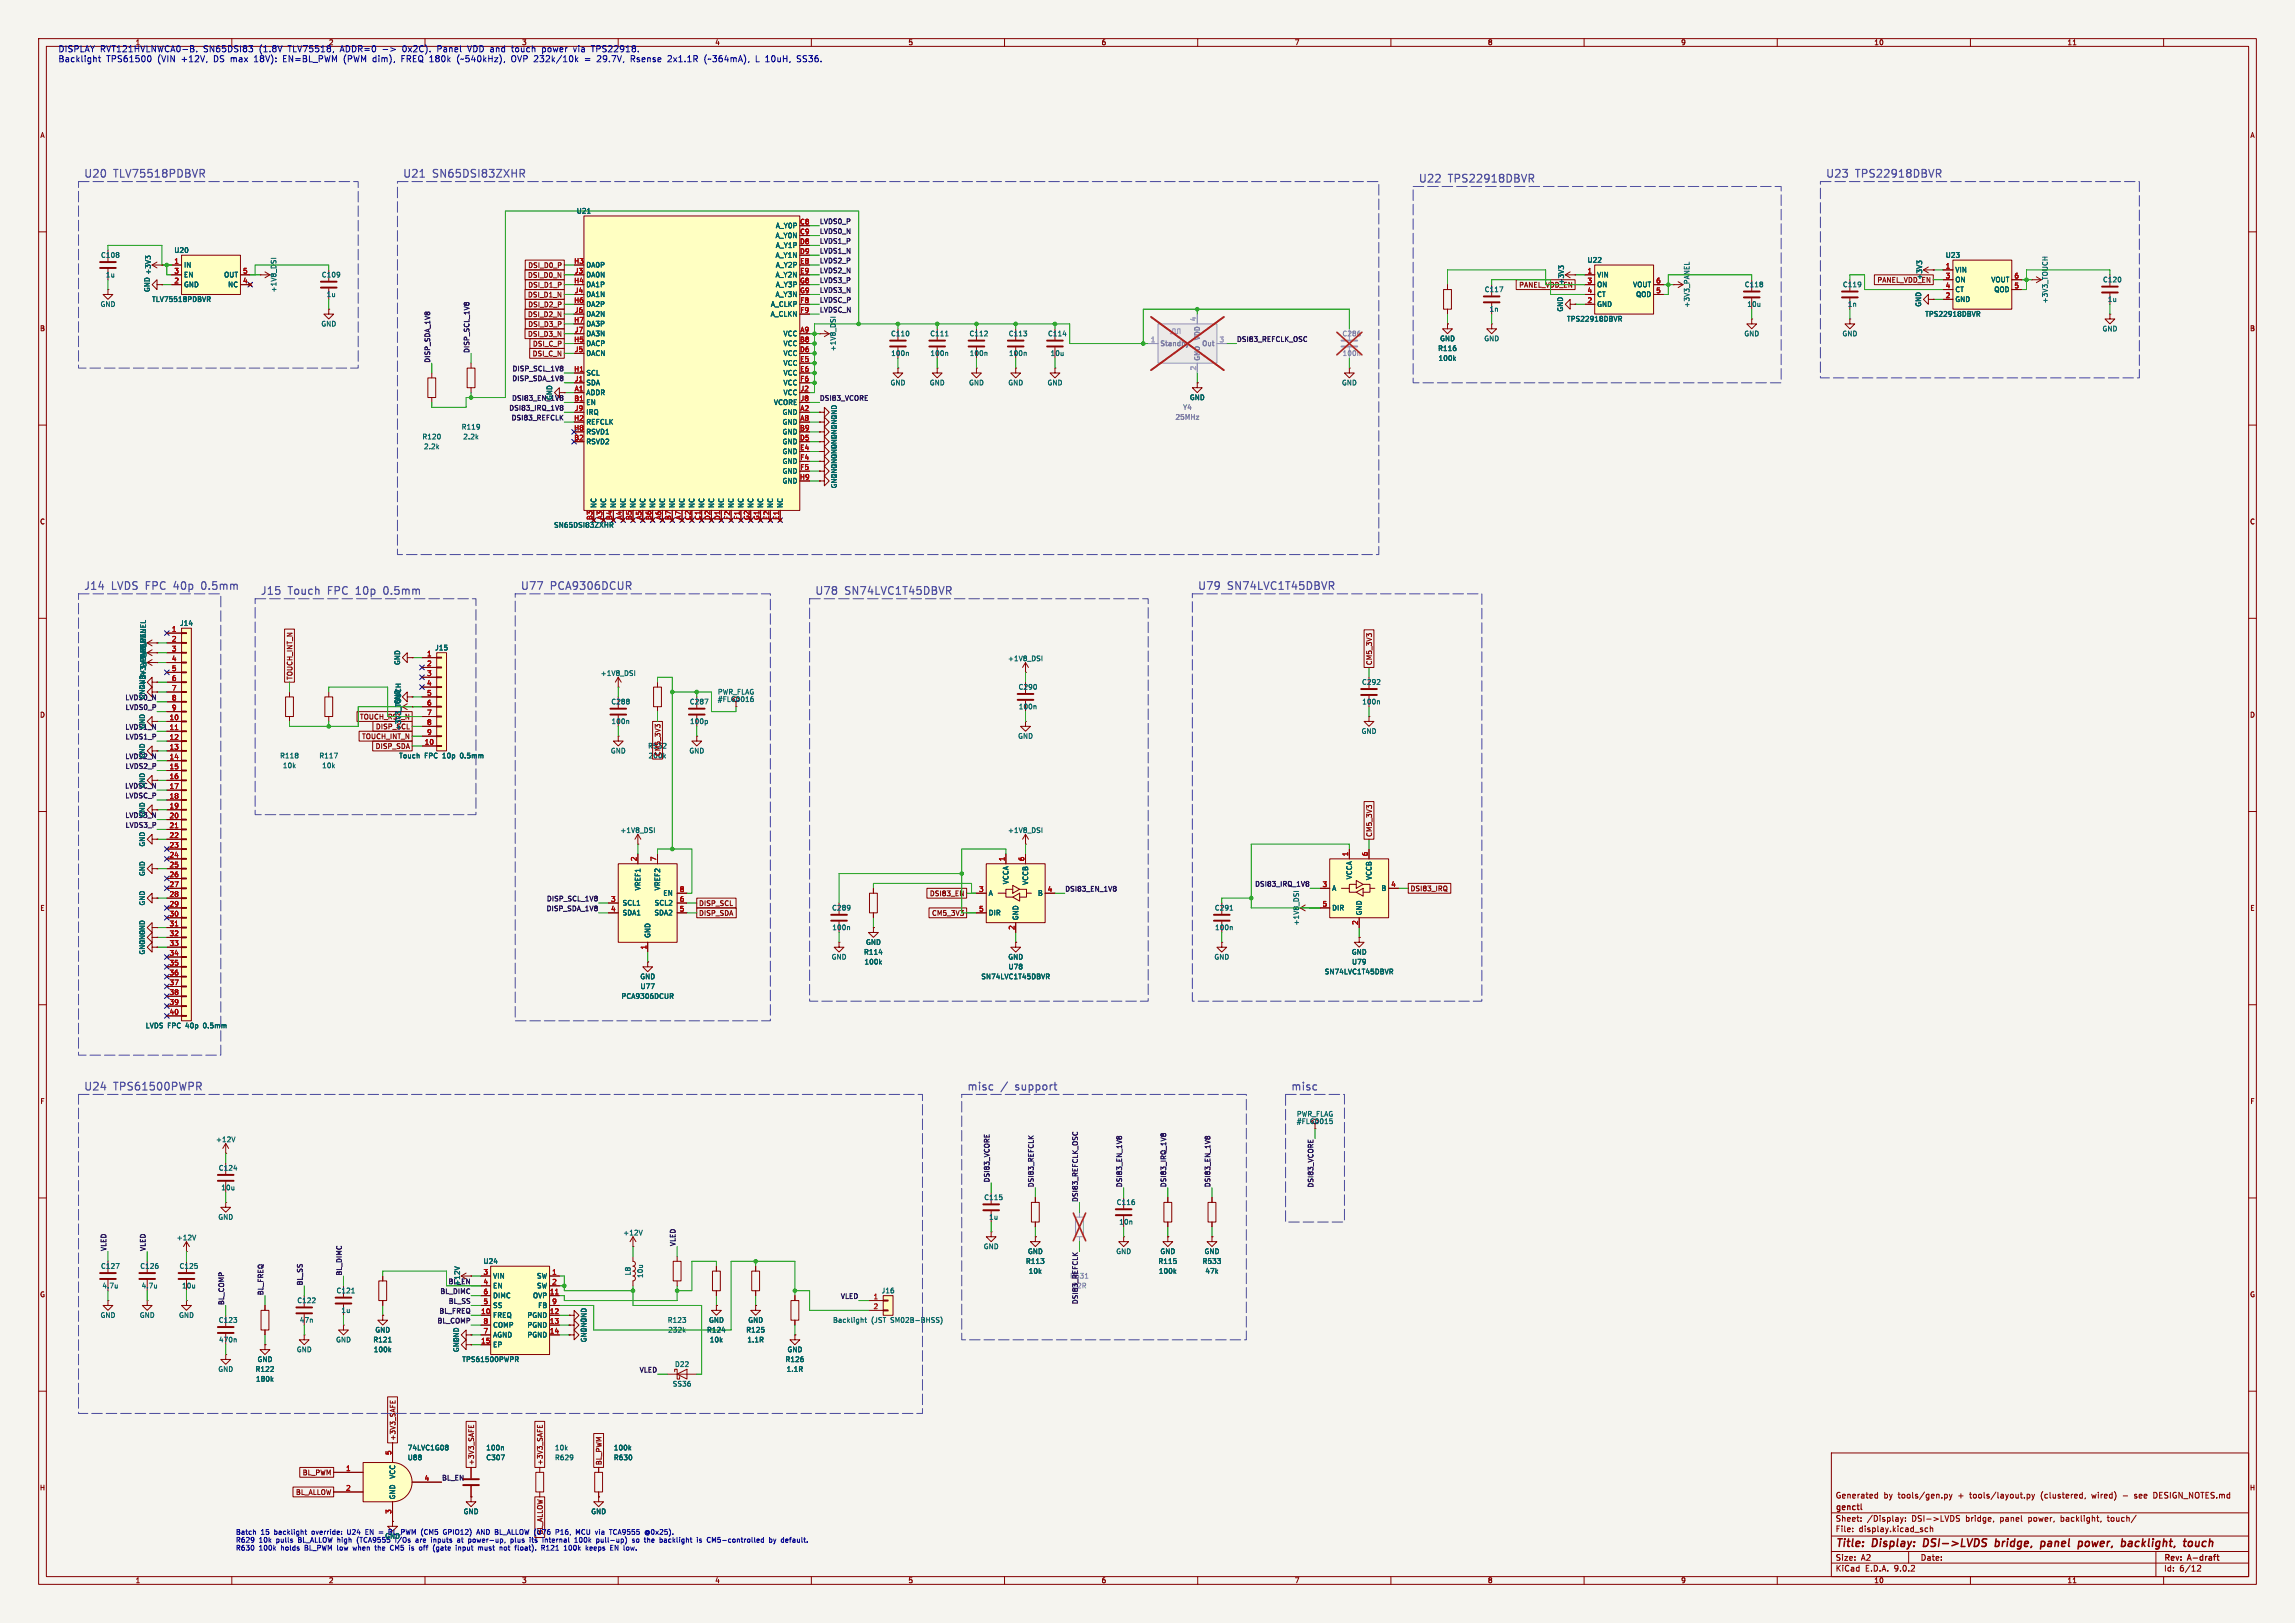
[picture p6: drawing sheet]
<svg xmlns="http://www.w3.org/2000/svg" width="594mm" height="420mm" viewBox="0 0 594 420" stroke-linecap="round" stroke-linejoin="round" font-family="sans-serif">
<defs><g id="words">
<g font-size="2.8" fill="#4848a0">
<text x="21.6" y="46.1">U20</text>
<text x="29.5" y="46.1">TLV75518PDBVR</text>
<text x="104.1" y="46.1">U21</text>
<text x="112.1" y="46.1">SN65DSI83ZXHR</text>
<text x="367" y="47.4">U22</text>
<text x="375" y="47.4">TPS22918DBVR</text>
<text x="472.4" y="46.1">U23</text>
<text x="480.4" y="46.1">TPS22918DBVR</text>
<text x="21.6" y="152.8">J14</text>
<text x="28.9" y="152.8">LVDS FPC</text>
<text x="45.9" y="152.8">40p</text>
<text x="53.6" y="152.8">0.5mm</text>
<text x="67.3" y="154.1">J15</text>
<text x="74.7" y="154.1">Touch</text>
<text x="85.4" y="154.1">FPC</text>
<text x="93.1" y="154.1">10p</text>
<text x="100.7" y="154.1">0.5mm</text>
<text x="134.6" y="152.8">U77</text>
<text x="142.5" y="152.8">PCA9306DCUR</text>
<text x="210.8" y="154.1">U78</text>
<text x="218.7" y="154.1">SN74LVC1T45DBVR</text>
<text x="309.9" y="152.8">U79</text>
<text x="317.8" y="152.8">SN74LVC1T45DBVR</text>
<text x="21.6" y="282.3">U24</text>
<text x="29.5" y="282.3">TPS61500PWPR</text>
<text x="250.2" y="282.3">misc</text>
<text x="259.2" y="282.3">/</text>
<text x="263.3" y="282.3">support</text>
<text x="334" y="282.3">misc</text>
</g>
<g font-size="2.8" fill="#840000">
<text x="475" y="400.9">Title:</text>
<text x="484.7" y="400.9">Display:</text>
<text x="498.7" y="400.9">DSI-&gt;LVDS</text>
<text x="518.1" y="400.9">bridge,</text>
<text x="530.7" y="400.9">panel</text>
<text x="541.2" y="400.9">power,</text>
<text x="553.1" y="400.9">backlight,</text>
<text x="570.1" y="400.9">touch</text>
</g>
<g font-size="2.2" fill="#0000c2">
<text x="15" y="13.8">DISPLAY RVT121HVLNWCA0-B.</text>
<text x="15" y="16.4">Backlight</text>
<text x="27.5" y="16.4">TPS61500</text>
<text x="40.8" y="16.4">(VIN</text>
<text x="47" y="16.4">+12V,</text>
<text x="52.7" y="13.8">SN65DSI83</text>
<text x="55.5" y="16.4">DS max</text>
<text x="66.3" y="16.4">18V):</text>
<text x="67.2" y="13.8">(1.8V</text>
<text x="73.9" y="16.4">EN=BL_PWM</text>
<text x="74.8" y="13.8">TLV75518,</text>
<text x="88.4" y="13.8">ADDR=0</text>
<text x="89.7" y="16.4">(PWM dim),</text>
<text x="99.5" y="13.8">-&gt;</text>
<text x="104.8" y="13.8">0x2C).</text>
<text x="104.9" y="16.4">FREQ 180k</text>
<text x="113.9" y="13.8">Panel</text>
<text x="119.6" y="16.4">(~540kHz),</text>
<text x="122" y="13.8">VDD and</text>
<text x="133.6" y="13.8">touch</text>
<text x="133.8" y="16.4">OVP 232k/10k</text>
<text x="141.6" y="13.8">power</text>
<text x="149.9" y="13.8">via</text>
<text x="154.7" y="13.8">TPS22918.</text>
<text x="156.4" y="16.4">29.7V,</text>
<text x="165.2" y="16.4">Rsense</text>
<text x="175" y="16.4">2x1.1R</text>
<text x="184.5" y="16.4">(~364mA),</text>
<text x="198" y="16.4">L 10uH,</text>
<text x="208.9" y="16.4">SS36.</text>
</g>
<g font-size="2.1" fill="#840000">
<text x="475" y="388">Generated</text>
<text x="487.5" y="388">by</text>
<text x="491.3" y="388">tools/gen.py</text>
<text x="507" y="388">+</text>
<text x="510.1" y="388">tools/layout.py</text>
<text x="528.6" y="388">(clustered,</text>
<text x="542" y="388">wired)</text>
<text x="553.3" y="388">see</text>
<text x="558.4" y="388">DESIGN_NOTES.md</text>
<text x="475" y="394">Sheet:</text>
<text x="475" y="391.2">genctl</text>
<text x="483.2" y="394">/Display:</text>
<text x="494.9" y="394">DSI-&gt;LVDS</text>
<text x="509" y="394">bridge,</text>
<text x="518" y="394">panel</text>
<text x="525.4" y="394">power,</text>
<text x="533.9" y="394">backlight,</text>
<text x="546.2" y="394">touch/</text>
<text x="475" y="396.7">File:</text>
<text x="481.1" y="396.7">display.kicad_sch</text>
<text x="475" y="406.9">KiCad</text>
<text x="475" y="404.1">Size:</text>
<text x="481.7" y="404.1">A2</text>
<text x="482.7" y="406.9">E.D.A.</text>
<text x="490.3" y="406.9">9.0.2</text>
<text x="497" y="404.1">Date:</text>
<text x="560" y="404.3">Rev:</text>
<text x="560" y="406.9">Id:</text>
<text x="564.1" y="406.9">6/12</text>
<text x="566.4" y="404.3">A-draft</text>
</g>
<g font-size="1.8" fill="#840000">
<text x="35" y="11.9">1</text>
<text x="185" y="11.9">4</text>
<text x="235" y="11.9">5</text>
<text x="285" y="11.9">6</text>
<text x="335" y="11.9">7</text>
<text x="385" y="11.9">8</text>
<text x="435" y="11.9">9</text>
<text x="485" y="11.9">10</text>
<text x="535" y="11.9">11</text>
<text x="10.3" y="35.9">A</text>
<text x="582.3" y="35.9">A</text>
<text x="136.6" y="69.5">DSI_D0_P</text>
<text x="136.5" y="77.2">DSI_D1_N</text>
<text x="136.5" y="72.1">DSI_D0_N</text>
<text x="136.6" y="74.6">DSI_D1_P</text>
<text x="393.1" y="74.6">PANEL_VDD_EN</text>
<text x="485.8" y="73.3">PANEL_VDD_EN</text>
<text x="136.5" y="82.2">DSI_D2_N</text>
<text x="136.6" y="79.7">DSI_D2_P</text>
<text x="10.3" y="85.9">B</text>
<text x="136.5" y="87.3">DSI_D3_N</text>
<text x="136.6" y="84.8">DSI_D3_P</text>
<text x="137.8" y="89.9">DSI_C_P</text>
<text x="582.3" y="85.9">B</text>
<text x="137.8" y="92.4">DSI_C_N</text>
<text x="10.3" y="135.9">C</text>
<text x="582.3" y="135.9">C</text>
<text x="355.3" y="172.2" transform="rotate(-90 355.3 172.2)">CM5_3V3</text>
<text x="75.9" y="176.1" transform="rotate(-90 75.9 176.1)">TOUCH_INT_N</text>
<text x="10.3" y="185.9">D</text>
<text x="582.3" y="185.9">D</text>
<text x="93.1" y="186.4">TOUCH_RST_N</text>
<text x="93.6" y="191.5">TOUCH_INT_N</text>
<text x="97.1" y="194">DISP_SDA</text>
<text x="167.6" y="193.9">R532</text>
<text x="167.8" y="196.4">200k</text>
<text x="171.1" y="195.8" transform="rotate(-90 171.1 195.8)">CM5_3V3</text>
<text x="355.3" y="216.7" transform="rotate(-90 355.3 216.7)">CM5_3V3</text>
<text x="240.6" y="232.1">DSI83_EN</text>
<text x="365" y="230.8">DSI83_IRQ</text>
<text x="10.3" y="235.9">E</text>
<text x="180.8" y="234.6">DISP_SCL</text>
<text x="180.8" y="237.2">DISP_SDA</text>
<text x="241.1" y="237.2">CM5_3V3</text>
<text x="582.3" y="235.9">E</text>
<text x="10.3" y="285.9">F</text>
<text x="582.3" y="285.9">F</text>
<text x="10.3" y="335.9">G</text>
<text x="582.3" y="335.9">G</text>
<text x="102.6" y="372.9" transform="rotate(-90 102.6 372.9)">+3V3_SAFE</text>
<text x="78.2" y="382">BL_PWM</text>
<text x="122.9" y="379.3" transform="rotate(-90 122.9 379.3)">+3V3_SAFE</text>
<text x="140.7" y="379.3" transform="rotate(-90 140.7 379.3)">+3V3_SAFE</text>
<text x="155.9" y="379.3" transform="rotate(-90 155.9 379.3)">BL_PWM</text>
<text x="10.2" y="385.9">H</text>
<text x="76.5" y="387">BL_ALLOW</text>
<text x="582.2" y="385.9">H</text>
<text x="35" y="409.9">1</text>
<text x="85" y="409.9">2</text>
<text x="135" y="409.9">3</text>
<text x="185" y="409.9">4</text>
<text x="235" y="409.9">5</text>
<text x="285" y="409.9">6</text>
<text x="335" y="409.9">7</text>
<text x="385" y="409.9">8</text>
<text x="435" y="409.9">9</text>
<text x="485" y="409.9">10</text>
<text x="535" y="409.9">11</text>
</g>
<g font-size="1.8" fill="#0000c2">
<text x="85" y="11.9">2</text>
<text x="135" y="11.9">3</text>
<text x="61" y="397.3">Batch</text>
<text x="61" y="399.4">R629</text>
<text x="61" y="401.4">R630</text>
<text x="67" y="399.4">10k</text>
<text x="67" y="401.4">100k</text>
<text x="67.5" y="397.3">15</text>
<text x="71.1" y="397.3">backlight</text>
<text x="71.6" y="399.4">pulls</text>
<text x="72.9" y="401.4">holds</text>
<text x="77.5" y="399.4">BL_ALLOW high</text>
<text x="79.2" y="401.4">BL_PWM low</text>
<text x="81" y="397.3">override:</text>
<text x="90.4" y="397.3">U24</text>
<text x="92.1" y="401.4">when</text>
<text x="93.1" y="399.4">(TCA9555</text>
<text x="95.3" y="397.3">EN =</text>
<text x="98" y="401.4">the</text>
<text x="101.7" y="397.3">BL_PWM (CM5</text>
<text x="102.1" y="401.4">CM5</text>
<text x="107.2" y="401.4">is</text>
<text x="108.7" y="399.4">are</text>
<text x="110" y="401.4">off</text>
<text x="112.9" y="399.4">inputs</text>
<text x="113.8" y="401.4">(gate</text>
<text x="116.2" y="397.3">GPIO12)</text>
<text x="119.9" y="399.4">at</text>
<text x="119.9" y="401.4">input</text>
<text x="122.9" y="399.4">power-up,</text>
<text x="125.2" y="397.3">AND BL_ALLOW (U76</text>
<text x="125.9" y="401.4">must</text>
<text x="131.6" y="401.4">not</text>
<text x="134.1" y="399.4">plus</text>
<text x="135.8" y="401.4">float).</text>
<text x="139.2" y="399.4">its</text>
<text x="140.7" y="397.2" transform="rotate(-90 140.7 397.2)">BL_ALLOW</text>
<text x="142.8" y="399.4">internal</text>
<text x="142.9" y="401.4">R121</text>
<text x="146.2" y="397.3">P16,</text>
<text x="148.9" y="401.4">100k</text>
<text x="151.3" y="399.4">100k</text>
<text x="151.6" y="397.3">MCU via</text>
<text x="154.8" y="401.4">keeps</text>
<text x="157.1" y="399.4">pull-up)</text>
<text x="160.7" y="397.3">TCA9555</text>
<text x="161.3" y="401.4">EN low.</text>
<text x="166.6" y="399.4">so</text>
<text x="169.9" y="399.4">the</text>
<text x="170.1" y="397.3">@0x25).</text>
<text x="174.1" y="399.4">backlight</text>
<text x="184" y="399.4">is</text>
<text x="186.8" y="399.4">CM5-controlled</text>
<text x="203.1" y="399.4">by</text>
<text x="206.3" y="399.4">default.</text>
</g>
<g font-size="1.8" fill="#006464">
<text x="149.2" y="55.5">U21</text>
<text x="200.7" y="59.3">A_Y0P</text>
<text x="45" y="65.6">U20</text>
<text x="200.6" y="61.8">A_Y0N</text>
<text x="200.7" y="64.4">A_Y1P</text>
<text x="26" y="66.9">C108</text>
<text x="27.3" y="72">1u</text>
<text x="47.5" y="69.4">IN</text>
<text x="47.5" y="72">EN</text>
<text x="57.9" y="72">OUT</text>
<text x="83.2" y="72">C109</text>
<text x="151.6" y="69.4">DA0P</text>
<text x="151.6" y="72">DA0N</text>
<text x="200.6" y="66.9">A_Y1N</text>
<text x="200.6" y="72">A_Y2N</text>
<text x="200.7" y="69.4">A_Y2P</text>
<text x="410.8" y="68.2">U22</text>
<text x="413.3" y="72">VIN</text>
<text x="503.5" y="66.9">U23</text>
<text x="506" y="70.7">VIN</text>
<text x="39" y="75.7" transform="rotate(-90 39 75.7)">GND +3V3</text>
<text x="47.5" y="74.5">GND</text>
<text x="58.9" y="74.5">NC</text>
<text x="71.7" y="75.8" transform="rotate(-90 71.7 75.8)">+1V8_DSI</text>
<text x="84.4" y="77.1">1u</text>
<text x="151.6" y="74.5">DA1P</text>
<text x="151.6" y="77.1">DA1N</text>
<text x="200.6" y="77.1">A_Y3N</text>
<text x="200.7" y="74.5">A_Y3P</text>
<text x="384.2" y="75.8">C117</text>
<text x="405" y="73.8" transform="rotate(-90 405 73.8)">+3V3</text>
<text x="413.3" y="74.5">ON</text>
<text x="413.3" y="77.1">CT</text>
<text x="422.6" y="74.5">VOUT</text>
<text x="423.3" y="77.1">QOD</text>
<text x="451.5" y="74.5">C118</text>
<text x="476.9" y="74.5">C119</text>
<text x="497.7" y="72.5" transform="rotate(-90 497.7 72.5)">+3V3</text>
<text x="506" y="73.3">ON</text>
<text x="506" y="75.8">CT</text>
<text x="515.3" y="73.3">VOUT</text>
<text x="516.1" y="75.8">QOD</text>
<text x="544.2" y="73.3">C120</text>
<text x="25.9" y="79.6">GND</text>
<text x="39.2" y="78.3">TLV75518PDBVR</text>
<text x="151.6" y="79.6">DA2P</text>
<text x="151.6" y="82.1">DA2N</text>
<text x="199.3" y="82.1">A_CLKN</text>
<text x="199.4" y="79.6">A_CLKP</text>
<text x="385.4" y="80.9">1n</text>
<text x="404.7" y="80.8" transform="rotate(-90 404.7 80.8)">GND</text>
<text x="405.5" y="83.4">TPS22918DBVR</text>
<text x="413.3" y="79.6">GND</text>
<text x="437.5" y="79.7" transform="rotate(-90 437.5 79.7)">+3V3_PANEL</text>
<text x="452.1" y="79.6">10u</text>
<text x="478.1" y="79.6">1n</text>
<text x="497.4" y="79.5" transform="rotate(-90 497.4 79.5)">GND</text>
<text x="498.2" y="82.1">TPS22918DBVR</text>
<text x="506" y="78.3">GND</text>
<text x="530.2" y="78.6" transform="rotate(-90 530.2 78.6)">+3V3_TOUCH</text>
<text x="545.5" y="78.3">1u</text>
<text x="83.1" y="84.7">GND</text>
<text x="151.6" y="84.7">DA3P</text>
<text x="151.6" y="87.2">DA3N</text>
<text x="151.6" y="89.8">DACP</text>
<text x="202.7" y="87.2">VCC</text>
<text x="202.7" y="89.8">VCC</text>
<text x="230.5" y="87.2">C110</text>
<text x="240.7" y="87.2">C111</text>
<text x="250.8" y="87.2">C112</text>
<text x="261" y="87.2">C113</text>
<text x="271.1" y="87.2">C114</text>
<text x="372.6" y="88.5">GND</text>
<text x="384" y="88.5">GND</text>
<text x="451.4" y="87.2">GND</text>
<text x="476.8" y="87.2">GND</text>
<text x="544.1" y="86">GND</text>
<text x="151.6" y="92.3">DACN</text>
<text x="202.7" y="92.3">VCC</text>
<text x="202.7" y="94.8">VCC</text>
<text x="216.5" y="91" transform="rotate(-90 216.5 91)">+1V8_DSI</text>
<text x="230.6" y="92.3">100n</text>
<text x="240.7" y="92.3">100n</text>
<text x="250.9" y="92.3">100n</text>
<text x="261" y="92.3">100n</text>
<text x="271.8" y="92.3">10u</text>
<text x="372.1" y="91">R116</text>
<text x="372.2" y="93.6">100k</text>
<text x="151.6" y="97.4">SCL</text>
<text x="151.6" y="99.9">SDA</text>
<text x="202.7" y="97.4">VCC</text>
<text x="202.7" y="99.9">VCC</text>
<text x="230.4" y="99.9">GND</text>
<text x="240.5" y="99.9">GND</text>
<text x="250.7" y="99.9">GND</text>
<text x="260.9" y="99.9">GND</text>
<text x="271" y="99.9">GND</text>
<text x="347.2" y="99.9">GND</text>
<text x="143.1" y="103.6" transform="rotate(-90 143.1 103.6)">GND</text>
<text x="151.6" y="102.5">ADDR</text>
<text x="151.6" y="105">EN</text>
<text x="151.6" y="107.5">IRQ</text>
<text x="200.2" y="105">VCORE</text>
<text x="202.4" y="107.5">GND</text>
<text x="202.7" y="102.5">VCC</text>
<text x="307.8" y="103.7">GND</text>
<text x="109.2" y="113.9">R120</text>
<text x="119.4" y="111.4">R119</text>
<text x="119.8" y="113.9">2.2k</text>
<text x="151.6" y="110.1">REFCLK</text>
<text x="151.6" y="112.6">RSVD1</text>
<text x="202.4" y="110.1">GND</text>
<text x="202.4" y="112.6">GND</text>
<text x="216.8" y="113.8" transform="rotate(-90 216.8 113.8)">GND GND</text>
<text x="216.8" y="111.3" transform="rotate(-90 216.8 111.3)">GND</text>
<text x="109.6" y="116.4">2.2k</text>
<text x="151.6" y="115.2">RSVD2</text>
<text x="202.4" y="115.2">GND</text>
<text x="202.4" y="117.7">GND</text>
<text x="202.4" y="120.2">GND</text>
<text x="202.4" y="122.8">GND</text>
<text x="202.4" y="125.3">GND</text>
<text x="216.8" y="124" transform="rotate(-90 216.8 124)">GND</text>
<text x="154.5" y="131.6" transform="rotate(-90 154.5 131.6)">NC</text>
<text x="157.1" y="131.6" transform="rotate(-90 157.1 131.6)">NC</text>
<text x="159.6" y="131.6" transform="rotate(-90 159.6 131.6)">NC</text>
<text x="162.2" y="131.6" transform="rotate(-90 162.2 131.6)">NC</text>
<text x="164.7" y="131.6" transform="rotate(-90 164.7 131.6)">NC</text>
<text x="167.2" y="131.6" transform="rotate(-90 167.2 131.6)">NC</text>
<text x="169.8" y="131.6" transform="rotate(-90 169.8 131.6)">NC</text>
<text x="172.3" y="131.6" transform="rotate(-90 172.3 131.6)">NC</text>
<text x="174.9" y="131.6" transform="rotate(-90 174.9 131.6)">NC</text>
<text x="177.4" y="131.6" transform="rotate(-90 177.4 131.6)">NC</text>
<text x="179.9" y="131.6" transform="rotate(-90 179.9 131.6)">NC</text>
<text x="182.5" y="131.6" transform="rotate(-90 182.5 131.6)">NC</text>
<text x="185" y="131.6" transform="rotate(-90 185 131.6)">NC</text>
<text x="187.6" y="131.6" transform="rotate(-90 187.6 131.6)">NC</text>
<text x="190.1" y="131.6" transform="rotate(-90 190.1 131.6)">NC</text>
<text x="192.6" y="131.6" transform="rotate(-90 192.6 131.6)">NC</text>
<text x="195.2" y="131.6" transform="rotate(-90 195.2 131.6)">NC</text>
<text x="197.7" y="131.6" transform="rotate(-90 197.7 131.6)">NC</text>
<text x="200.3" y="131.6" transform="rotate(-90 200.3 131.6)">NC</text>
<text x="202.8" y="131.6" transform="rotate(-90 202.8 131.6)">NC</text>
<text x="216.8" y="126.5" transform="rotate(-90 216.8 126.5)">GND GND</text>
<text x="143.3" y="136.8">SN65DSI83ZXHR</text>
<text x="46.5" y="162.2">J14</text>
<text x="37.9" y="172.4" transform="rotate(-90 37.9 172.4)">+3V3_PANEL</text>
<text x="103.7" y="172.2" transform="rotate(-90 103.7 172.2)">GND</text>
<text x="112.5" y="168.5">J15</text>
<text x="260.8" y="171.3">+1V8_DSI</text>
<text x="37.7" y="178.6" transform="rotate(-90 37.7 178.6)">GND</text>
<text x="155.4" y="175.1">+1V8_DSI</text>
<text x="185.7" y="179.9">PWR_FLAG</text>
<text x="263.5" y="178.7">C290</text>
<text x="352.4" y="177.4">C292</text>
<text x="32.3" y="181.3">LVDS0_N</text>
<text x="37.7" y="181.1" transform="rotate(-90 37.7 181.1)">GND+3V3_PANEL</text>
<text x="103.7" y="182.4" transform="rotate(-90 103.7 182.4)">GND</text>
<text x="158.1" y="182.5">C288</text>
<text x="178.4" y="182.5">C287</text>
<text x="185.7" y="181.8">#FLG0016</text>
<text x="263.6" y="183.7">100n</text>
<text x="352.5" y="182.5">100n</text>
<text x="37.7" y="188.7" transform="rotate(-90 37.7 188.7)">GND</text>
<text x="97.2" y="188.9">DISP_SCL</text>
<text x="104" y="189.1" transform="rotate(-90 104 189.1)">+3V3_TOUCH</text>
<text x="158.2" y="187.6">100n</text>
<text x="178.5" y="187.6">100p</text>
<text x="263.4" y="191.4">GND</text>
<text x="352.3" y="190.1">GND</text>
<text x="37.7" y="196.3" transform="rotate(-90 37.7 196.3)">GND</text>
<text x="72.4" y="196.4">R118</text>
<text x="82.5" y="196.4">R117</text>
<text x="103.2" y="196.4">Touch</text>
<text x="109.9" y="196.4">FPC</text>
<text x="114.7" y="196.4">10p</text>
<text x="119.4" y="196.4">0.5mm</text>
<text x="158" y="195.2">GND</text>
<text x="178.3" y="195.2">GND</text>
<text x="37.7" y="204" transform="rotate(-90 37.7 204)">GND</text>
<text x="73.1" y="199">10k</text>
<text x="83.3" y="199">10k</text>
<text x="37.7" y="211.6" transform="rotate(-90 37.7 211.6)">GND</text>
<text x="160.4" y="215.7">+1V8_DSI</text>
<text x="260.8" y="215.7">+1V8_DSI</text>
<text x="37.7" y="219.2" transform="rotate(-90 37.7 219.2)">GND</text>
<text x="37.7" y="226.8" transform="rotate(-90 37.7 226.8)">GND</text>
<text x="350.1" y="227.7" transform="rotate(-90 350.1 227.7)">VCCA</text>
<text x="355.2" y="227.9" transform="rotate(-90 355.2 227.9)">VCCB</text>
<text x="166" y="230.5" transform="rotate(-90 166 230.5)">VREF1</text>
<text x="171" y="230.5" transform="rotate(-90 171 230.5)">VREF2</text>
<text x="171.6" y="232">EN</text>
<text x="255.8" y="232">A</text>
<text x="261.2" y="228.9" transform="rotate(-90 261.2 228.9)">VCCA</text>
<text x="266.3" y="229.1" transform="rotate(-90 266.3 229.1)">VCCB</text>
<text x="268.5" y="232">B</text>
<text x="344.7" y="230.7">A</text>
<text x="357.4" y="230.7">B</text>
<text x="37.7" y="234.4" transform="rotate(-90 37.7 234.4)">GND</text>
<text x="161" y="234.5">SCL1</text>
<text x="161" y="237.1">SDA1</text>
<text x="169.3" y="237.1">SDA2</text>
<text x="169.3" y="234.5">SCL2</text>
<text x="215.3" y="235.8">C289</text>
<text x="255.8" y="237.1">DIR</text>
<text x="263.8" y="238.3" transform="rotate(-90 263.8 238.3)">GND</text>
<text x="314.3" y="235.8">C291</text>
<text x="336.4" y="239.6" transform="rotate(-90 336.4 239.6)">+1V8_DSI</text>
<text x="344.7" y="235.8">DIR</text>
<text x="352.7" y="237" transform="rotate(-90 352.7 237)">GND</text>
<text x="37.7" y="244.6" transform="rotate(-90 37.7 244.6)">GND</text>
<text x="168.5" y="242.8" transform="rotate(-90 168.5 242.8)">GND</text>
<text x="215.3" y="240.9">100n</text>
<text x="224" y="244.7">GND</text>
<text x="314.4" y="240.9">100n</text>
<text x="215.1" y="248.5">GND</text>
<text x="223.5" y="247.2">R114</text>
<text x="223.6" y="249.8">100k</text>
<text x="260.9" y="248.5">GND</text>
<text x="260.9" y="251.1">U78</text>
<text x="314.2" y="248.5">GND</text>
<text x="349.8" y="247.2">GND</text>
<text x="349.8" y="249.8">U79</text>
<text x="165.6" y="253.6">GND</text>
<text x="165.7" y="256.1">U77</text>
<text x="253.9" y="253.6">SN74LVC1T45DBVR</text>
<text x="342.8" y="252.3">SN74LVC1T45DBVR</text>
<text x="160.7" y="258.7">PCA9306DCUR</text>
<text x="37.6" y="266.3">LVDS FPC</text>
<text x="48.2" y="266.3">40p</text>
<text x="52.9" y="266.3">0.5mm</text>
<text x="335.5" y="291.1">#FLG0015</text>
<text x="335.5" y="289.2">PWR_FLAG</text>
<text x="55.8" y="295.8">+12V</text>
<text x="56.5" y="303.1">C124</text>
<text x="57.2" y="308.2">10u</text>
<text x="254.6" y="310.7">C115</text>
<text x="56.4" y="315.8">GND</text>
<text x="255.9" y="315.8">1u</text>
<text x="288.9" y="312">C116</text>
<text x="289.6" y="317.1">10n</text>
<text x="45.6" y="321.2">+12V</text>
<text x="161.2" y="319.9">+12V</text>
<text x="254.5" y="323.4">GND</text>
<text x="26" y="328.5">C127</text>
<text x="36.2" y="328.5">C126</text>
<text x="46.3" y="328.5">C125</text>
<text x="125" y="327.3">U24</text>
<text x="265.4" y="327.3">R113</text>
<text x="265.9" y="324.7">GND</text>
<text x="266.1" y="329.8">10k</text>
<text x="288.8" y="324.7">GND</text>
<text x="299.7" y="327.3">R115</text>
<text x="299.8" y="329.8">100k</text>
<text x="300.2" y="324.7">GND</text>
<text x="311.1" y="327.3">R533</text>
<text x="311.7" y="324.7">GND</text>
<text x="311.9" y="329.8">47k</text>
<text x="26.4" y="333.6">4.7u</text>
<text x="36.5" y="333.6">4.7u</text>
<text x="47" y="333.6">10u</text>
<text x="87" y="334.9">C121</text>
<text x="119.2" y="332.8" transform="rotate(-90 119.2 332.8)">+12V</text>
<text x="127.5" y="331.1">VIN</text>
<text x="127.5" y="333.6">EN</text>
<text x="138.9" y="331.1">SW</text>
<text x="138.9" y="333.6">SW</text>
<text x="163.4" y="330.2" transform="rotate(-90 163.4 330.2)">L8</text>
<text x="166.6" y="330.8" transform="rotate(-90 166.6 330.8)">10u</text>
<text x="228.1" y="334.9">J16</text>
<text x="25.9" y="341.2">GND</text>
<text x="36.1" y="341.2">GND</text>
<text x="46.2" y="341.2">GND</text>
<text x="76.8" y="337.4">C122</text>
<text x="88.3" y="340">1u</text>
<text x="127.5" y="336.1">DIMC</text>
<text x="127.5" y="338.7">SS</text>
<text x="127.5" y="341.2">FREQ</text>
<text x="136.4" y="341.2">PGND</text>
<text x="137.8" y="336.1">OVP</text>
<text x="139.2" y="338.7">FB</text>
<text x="56.5" y="342.5">C123</text>
<text x="56.6" y="347.6">470n</text>
<text x="77.5" y="342.5">47n</text>
<text x="86.9" y="347.6">GND</text>
<text x="96.5" y="347.6">R121</text>
<text x="97" y="345">GND</text>
<text x="119" y="347.5" transform="rotate(-90 119 347.5)">GND</text>
<text x="127.5" y="343.8">COMP</text>
<text x="127.5" y="346.3">AGND</text>
<text x="136.4" y="343.8">PGND</text>
<text x="136.4" y="346.3">PGND</text>
<text x="152" y="347.5" transform="rotate(-90 152 347.5)">GND GND</text>
<text x="172.7" y="342.5">R123</text>
<text x="172.8" y="345">232k</text>
<text x="182.9" y="345">R124</text>
<text x="183.4" y="342.5">GND</text>
<text x="183.6" y="347.6">10k</text>
<text x="193" y="345">R125</text>
<text x="193.3" y="347.6">1.1R</text>
<text x="193.5" y="342.5">GND</text>
<text x="215.5" y="342.5">Backlight</text>
<text x="225.5" y="342.5">(JST</text>
<text x="230.7" y="342.5">SM02B-BHSS)</text>
<text x="66.5" y="352.7">GND</text>
<text x="76.7" y="350.1">GND</text>
<text x="96.6" y="350.1">100k</text>
<text x="119" y="350" transform="rotate(-90 119 350)">GND</text>
<text x="119.5" y="352.7">TPS61500PWPR</text>
<text x="127.5" y="348.8">EP</text>
<text x="174.6" y="353.9">D22</text>
<text x="203.2" y="352.7">R126</text>
<text x="203.7" y="350.1">GND</text>
<text x="56.4" y="355.2">GND</text>
<text x="66" y="355.2">R122</text>
<text x="66.2" y="357.7">180k</text>
<text x="174" y="359">SS36</text>
<text x="203.5" y="355.2">1.1R</text>
<text x="105.4" y="375.5">74LVC1G08</text>
<text x="125.7" y="375.5">100n</text>
<text x="143.5" y="375.5">10k</text>
<text x="158.8" y="375.5">100k</text>
<text x="102.5" y="382.8" transform="rotate(-90 102.5 382.8)">VCC</text>
<text x="105.4" y="378.1">U88</text>
<text x="125.7" y="378.1">C307</text>
<text x="143.5" y="378.1">R629</text>
<text x="158.8" y="378.1">R630</text>
<text x="102.5" y="388.1" transform="rotate(-90 102.5 388.1)">GND</text>
<text x="119.9" y="392">GND</text>
<text x="152.9" y="392">GND</text>
<text x="99.6" y="398.4">GND</text>
<text x="103.2" y="399.4">I/Os</text>
</g>
<g font-size="1.8" fill="#a90000">
<text x="206.9" y="58.2">C8</text>
<text x="206.9" y="60.7">C9</text>
<text x="206.9" y="63.2">D8</text>
<text x="206.9" y="65.8">D9</text>
<text x="45" y="68.3">1</text>
<text x="45" y="70.9">3</text>
<text x="62.8" y="70.9">5</text>
<text x="148.5" y="68.3">H3</text>
<text x="148.7" y="70.9">J3</text>
<text x="207" y="68.3">E8</text>
<text x="207" y="70.9">E9</text>
<text x="410.8" y="70.9">1</text>
<text x="503.5" y="69.6">1</text>
<text x="45" y="73.4">2</text>
<text x="62.8" y="73.4">4</text>
<text x="148.5" y="73.4">H4</text>
<text x="148.7" y="75.9">J4</text>
<text x="206.9" y="73.4">G8</text>
<text x="206.9" y="75.9">G9</text>
<text x="410.8" y="73.4">3</text>
<text x="410.8" y="75.9">4</text>
<text x="428.6" y="73.4">6</text>
<text x="428.6" y="75.9">5</text>
<text x="503.5" y="72.1">3</text>
<text x="503.5" y="74.7">4</text>
<text x="503.5" y="77.2">2</text>
<text x="521.3" y="72.1">6</text>
<text x="521.3" y="74.7">5</text>
<text x="148.5" y="78.5">H6</text>
<text x="148.5" y="83.6">H7</text>
<text x="148.7" y="81">J6</text>
<text x="207" y="78.5">F8</text>
<text x="207" y="81">F9</text>
<text x="410.8" y="78.5">2</text>
<text x="148.5" y="88.6">H5</text>
<text x="148.7" y="86.1">J7</text>
<text x="206.9" y="88.6">B8</text>
<text x="207" y="86.1">A9</text>
<text x="148.7" y="91.2">J5</text>
<text x="206.9" y="91.2">D6</text>
<text x="207" y="93.7">E5</text>
<text x="148.5" y="96.3">H1</text>
<text x="148.6" y="101.3">A1</text>
<text x="148.7" y="98.8">J1</text>
<text x="207" y="96.3">E6</text>
<text x="207" y="98.8">F6</text>
<text x="207.1" y="101.3">J2</text>
<text x="148.5" y="103.9">B1</text>
<text x="148.7" y="106.4">J9</text>
<text x="207" y="106.4">A2</text>
<text x="207.1" y="103.9">J8</text>
<text x="148.5" y="109">H2</text>
<text x="148.5" y="111.5">H8</text>
<text x="206.9" y="111.5">B9</text>
<text x="207" y="109">A8</text>
<text x="148.5" y="114">B2</text>
<text x="206.9" y="114">D5</text>
<text x="207" y="116.6">E4</text>
<text x="207" y="119.1">F4</text>
<text x="206.9" y="124.2">H9</text>
<text x="207" y="121.7">F5</text>
<text x="153.4" y="134.7" transform="rotate(-90 153.4 134.7)">B3</text>
<text x="156" y="134.6" transform="rotate(-90 156 134.6)">A3</text>
<text x="158.5" y="134.7" transform="rotate(-90 158.5 134.7)">B4</text>
<text x="161" y="134.6" transform="rotate(-90 161 134.6)">A4</text>
<text x="163.6" y="134.7" transform="rotate(-90 163.6 134.7)">B5</text>
<text x="166.1" y="134.6" transform="rotate(-90 166.1 134.6)">A5</text>
<text x="168.7" y="134.7" transform="rotate(-90 168.7 134.7)">B6</text>
<text x="171.2" y="134.6" transform="rotate(-90 171.2 134.6)">A6</text>
<text x="173.7" y="134.7" transform="rotate(-90 173.7 134.7)">B7</text>
<text x="176.3" y="134.6" transform="rotate(-90 176.3 134.6)">A7</text>
<text x="178.8" y="134.7" transform="rotate(-90 178.8 134.7)">C2</text>
<text x="181.4" y="134.7" transform="rotate(-90 181.4 134.7)">C1</text>
<text x="183.9" y="134.7" transform="rotate(-90 183.9 134.7)">D2</text>
<text x="186.4" y="134.7" transform="rotate(-90 186.4 134.7)">D1</text>
<text x="189" y="134.6" transform="rotate(-90 189 134.6)">F2</text>
<text x="191.5" y="134.6" transform="rotate(-90 191.5 134.6)">F1</text>
<text x="194.1" y="134.7" transform="rotate(-90 194.1 134.7)">G2</text>
<text x="196.6" y="134.7" transform="rotate(-90 196.6 134.7)">G1</text>
<text x="199.1" y="134.6" transform="rotate(-90 199.1 134.6)">E2</text>
<text x="201.7" y="134.6" transform="rotate(-90 201.7 134.6)">E1</text>
<text x="44.4" y="163.6">1</text>
<text x="44.4" y="166.1">2</text>
<text x="44.4" y="168.7">3</text>
<text x="44.4" y="171.2">4</text>
<text x="44.4" y="173.7">5</text>
<text x="110.4" y="169.9">1</text>
<text x="110.4" y="172.5">2</text>
<text x="44.4" y="176.3">6</text>
<text x="44.4" y="178.8">7</text>
<text x="110.4" y="175">3</text>
<text x="110.4" y="177.5">4</text>
<text x="44.4" y="181.4">8</text>
<text x="44.4" y="183.9">9</text>
<text x="110.4" y="180.1">5</text>
<text x="110.4" y="182.6">6</text>
<text x="110.4" y="185.2">7</text>
<text x="43.8" y="186.4">10</text>
<text x="43.8" y="189">11</text>
<text x="43.8" y="191.5">12</text>
<text x="110.4" y="187.7">8</text>
<text x="110.4" y="190.2">9</text>
<text x="43.8" y="194.1">13</text>
<text x="43.8" y="196.6">14</text>
<text x="109.8" y="192.8">10</text>
<text x="43.8" y="199.1">15</text>
<text x="43.8" y="201.7">16</text>
<text x="43.8" y="204.2">17</text>
<text x="43.8" y="206.8">18</text>
<text x="43.8" y="209.3">19</text>
<text x="43.8" y="211.8">20</text>
<text x="43.8" y="214.4">21</text>
<text x="43.8" y="216.9">22</text>
<text x="43.8" y="219.5">23</text>
<text x="43.8" y="222">24</text>
<text x="349" y="221.7" transform="rotate(-90 349 221.7)">1</text>
<text x="354.1" y="221.7" transform="rotate(-90 354.1 221.7)">6</text>
<text x="43.8" y="224.5">25</text>
<text x="43.8" y="227.1">26</text>
<text x="164.8" y="223" transform="rotate(-90 164.8 223)">2</text>
<text x="169.9" y="223" transform="rotate(-90 169.9 223)">7</text>
<text x="260.1" y="223" transform="rotate(-90 260.1 223)">1</text>
<text x="265.2" y="223" transform="rotate(-90 265.2 223)">6</text>
<text x="43.8" y="229.6">27</text>
<text x="43.8" y="232.2">28</text>
<text x="158" y="233.4">3</text>
<text x="175.8" y="230.9">8</text>
<text x="175.8" y="233.4">6</text>
<text x="253.3" y="230.9">3</text>
<text x="271.1" y="230.9">4</text>
<text x="342.2" y="229.6">3</text>
<text x="360" y="229.6">4</text>
<text x="43.8" y="234.7">29</text>
<text x="43.8" y="237.2">30</text>
<text x="43.8" y="239.8">31</text>
<text x="158" y="236">4</text>
<text x="175.8" y="236">5</text>
<text x="253.3" y="236">5</text>
<text x="342.2" y="234.7">5</text>
<text x="351.5" y="239.5" transform="rotate(-90 351.5 239.5)">2</text>
<text x="43.8" y="242.3">32</text>
<text x="43.8" y="244.9">33</text>
<text x="167.4" y="245.8" transform="rotate(-90 167.4 245.8)">1</text>
<text x="262.6" y="240.7" transform="rotate(-90 262.6 240.7)">2</text>
<text x="43.8" y="247.4">34</text>
<text x="43.8" y="249.9">35</text>
<text x="43.8" y="252.5">36</text>
<text x="43.8" y="255">37</text>
<text x="43.8" y="257.6">38</text>
<text x="43.8" y="260.1">39</text>
<text x="43.8" y="262.6">40</text>
<text x="125" y="329.9">3</text>
<text x="142.8" y="329.9">1</text>
<text x="125" y="332.5">4</text>
<text x="125" y="335">6</text>
<text x="142.2" y="335">11</text>
<text x="142.8" y="332.5">2</text>
<text x="124.4" y="340.1">10</text>
<text x="125" y="337.6">5</text>
<text x="142.2" y="340.1">12</text>
<text x="142.8" y="337.6">9</text>
<text x="226" y="336.3">1</text>
<text x="226" y="338.8">2</text>
<text x="124.4" y="347.7">15</text>
<text x="125" y="342.6">8</text>
<text x="125" y="345.2">7</text>
<text x="142.2" y="342.6">13</text>
<text x="142.2" y="345.2">14</text>
<text x="101.3" y="376.6" transform="rotate(-90 101.3 376.6)">5</text>
<text x="89.5" y="380.7">1</text>
<text x="109.8" y="383.3">4</text>
<text x="89.5" y="385.8">2</text>
<text x="101.3" y="391.9" transform="rotate(-90 101.3 391.9)">3</text>
</g>
<g font-size="1.8" fill="#0f0f0f">
<text x="212.1" y="58.1">LVDS0_P</text>
<text x="212.1" y="60.6">LVDS0_N</text>
<text x="212.1" y="63.2">LVDS1_P</text>
<text x="212.1" y="65.7">LVDS1_N</text>
<text x="212.1" y="68.2">LVDS2_P</text>
<text x="212.1" y="70.8">LVDS2_N</text>
<text x="212.1" y="75.9">LVDS3_N</text>
<text x="212.1" y="73.3">LVDS3_P</text>
<text x="212.1" y="80.9">LVDSC_N</text>
<text x="212.1" y="78.4">LVDSC_P</text>
<text x="320" y="88.6">DSI83_REFCLK_OSC</text>
<text x="111.4" y="94" transform="rotate(-90 111.4 94)">DISP_SDA_1V8</text>
<text x="121.6" y="91.4" transform="rotate(-90 121.6 91.4)">DISP_SCL_1V8</text>
<text x="132.5" y="98.7">DISP_SDA_1V8</text>
<text x="132.5" y="96.2">DISP_SCL_1V8</text>
<text x="131.7" y="106.3">DSI83_IRQ_1V8</text>
<text x="132.4" y="103.8">DSI83_EN_1V8</text>
<text x="212.1" y="103.8">DSI83_VCORE</text>
<text x="132.3" y="108.9">DSI83_REFCLK</text>
<text x="32.4" y="183.8">LVDS0_P</text>
<text x="32.3" y="188.9">LVDS1_N</text>
<text x="32.4" y="191.4">LVDS1_P</text>
<text x="32.3" y="196.5">LVDS2_N</text>
<text x="32.4" y="199">LVDS2_P</text>
<text x="32.3" y="204.1">LVDSC_N</text>
<text x="32.3" y="206.7">LVDSC_P</text>
<text x="32.3" y="211.7">LVDS3_N</text>
<text x="32.4" y="214.3">LVDS3_P</text>
<text x="141.4" y="233.3">DISP_SCL_1V8</text>
<text x="275.6" y="230.8">DSI83_EN_1V8</text>
<text x="324.7" y="229.5">DSI83_IRQ_1V8</text>
<text x="141.4" y="235.9">DISP_SDA_1V8</text>
<text x="256.2" y="306.1" transform="rotate(-90 256.2 306.1)">DSI83_VCORE</text>
<text x="267.6" y="307.3" transform="rotate(-90 267.6 307.3)">DSI83_REFCLK</text>
<text x="279.1" y="311.2" transform="rotate(-90 279.1 311.2)">DSI83_REFCLK_OSC</text>
<text x="290.5" y="307.3" transform="rotate(-90 290.5 307.3)">DSI83_EN_1V8</text>
<text x="301.9" y="307.3" transform="rotate(-90 301.9 307.3)">DSI83_IRQ_1V8</text>
<text x="313.3" y="307.3" transform="rotate(-90 313.3 307.3)">DSI83_EN_1V8</text>
<text x="340" y="307.4" transform="rotate(-90 340 307.4)">DSI83_VCORE</text>
<text x="27.6" y="323.9" transform="rotate(-90 27.6 323.9)">VLED</text>
<text x="37.8" y="323.9" transform="rotate(-90 37.8 323.9)">VLED</text>
<text x="174.9" y="322.6" transform="rotate(-90 174.9 322.6)">VLED</text>
<text x="68.2" y="335.3" transform="rotate(-90 68.2 335.3)">BL_FREQ</text>
<text x="78.4" y="332.7" transform="rotate(-90 78.4 332.7)">BL_SS</text>
<text x="88.6" y="330.2" transform="rotate(-90 88.6 330.2)">BL_DIMC</text>
<text x="113.9" y="334.9">BL_DIMC</text>
<text x="116" y="332.4">BL_EN</text>
<text x="276.8" y="331.1">R531</text>
<text x="277.5" y="333.6">22R</text>
<text x="58.1" y="337.8" transform="rotate(-90 58.1 337.8)">BL_COMP</text>
<text x="113.6" y="340">BL_FREQ</text>
<text x="116" y="337.5">BL_SS</text>
<text x="217.5" y="336.2">VLED</text>
<text x="279.1" y="337.6" transform="rotate(-90 279.1 337.6)">DSI83_REFCLK</text>
<text x="113.1" y="342.6">BL_COMP</text>
<text x="165.4" y="355.3">VLED</text>
<text x="114.3" y="383.2">BL_EN</text>
</g>
<g font-size="1.8" fill="#a5a4a2">
<text x="309.6" y="83.3" transform="rotate(-90 309.6 83.3)">4</text>
<text x="297.7" y="88.6">1</text>
<text x="315.5" y="88.6">3</text>
<text x="309.6" y="96" transform="rotate(-90 309.6 96)">2</text>
</g>
<g font-size="1.8" fill="#939391">
<text x="300.2" y="89.8">Standby</text>
<text x="310.7" y="88.2" transform="rotate(-90 310.7 88.2)">VDD</text>
<text x="311" y="89.8">Out</text>
<text x="347.3" y="87.2">C286</text>
<text x="310.7" y="93.5" transform="rotate(-90 310.7 93.5)">GND</text>
<text x="347.4" y="92.3">100n</text>
<text x="306.1" y="106.3">Y4</text>
<text x="304.1" y="108.8">25MHz</text>
</g>
</g></defs>
<path d="M0 0h594v420h-594z" fill="#f5f4ef" stroke="#f5f4ef" stroke-width=".26"/>
<g fill="none" stroke="#840000" stroke-width=".26">
<path d="M10 10h574v400h-574zM12 12h570v396h-570zM60 10v2M110 10v2M160 10v2M210 10v2M260 10v2M310 10v2M360 10v2M410 10v2M460 10v2M510 10v2"/>
<path d="M536.6 11.6h.7M560 10v2M10 60h2M27.9 74.9v1.3h1.3l-1.3 1.3-1.2-1.3h1.2M27.9 74.9h.1M27.9 64.8v2.8M27.9 69.6v2.8M39.4 68.6l1.2 .7M39.4 68.6h2.5M40.6 73.7v-1.3l-1.2 1.3 1.2 1.2v-1.2h1.3M40.6 67.8l-1.2 .8M41.9 68.6h.1"/>
<path d="M41.9 73.7h.1M582 60h2M10 110h2M582 110h2M10 160h2M582 160h2M10 210h2M582 210h2M10 260h2M582 260h2M10 310h2M267 311.2h2v5h-2z"/>
<path d="M268 309.9v1.3M268 316.2v1.3M582 310h2M78.7 335.3v2.8M78.7 340.1v2.8M10 360h2M474 376h108v32h-108zM582 360h2M474 397.5h108M474 391.5h108M479.5 396.2v.2M479.5 395.4v.2"/>
<path d="M481.7 393.5v.2M481.7 392.7v.2M485.4 387.6h.6M485.4 386.7h.6M486 386.2v1.5M491.9 392.7l.3 1M492.2 393.7l-.3 .5M492.6 392.7l-.4 1M493.2 393.5v.2M493.2 392.7v.2M499 395.4h-.5l-.3 .3 .2 .6h.6M499.6 395.5l.6-.1v1"/>
<path d="M499.6 394.9v1.5M503.3 386.7h.4l.3 .3-.1 .6h-.6M503.3 386.7v1.5M504.5 386.7l.4 1M504.9 387.7l-.4 .5M505.2 386.7l-.3 1M506.3 392.6l.9 .6-.3 .5-.6-.1M507.2 392.2h-.6l-.3 .3M516 393.6l-.1 .3M524.7 386.7h.4l.3 .3-.2 .6h-.5M524.7 386.7v1.5M525.9 386.7l.3 1"/>
<path d="M526.2 387.7l-.3 .5M526.6 386.7l-.4 1M538.8 386.7h.2M539 386.2v1.5M539 387.6l-.2 .1M539.7 387.6l-.1 .3M543.8 393.6l-.1 .3M545.4 392.7h.6M549.5 387.1h1.2M552.5 387.6l.4 .1M552.7 386.7l-.2 .2 .2 .3M552.9 392.1l-1.3 1.9"/>
<path d="M558 386.2h-.5v1.5l.5-.1M60 408v2M110 408v2M160 408v2M210 408v2M260 408v2M310 408v2M360 408v2M410 408v2M460 408v2M474 404.5h108M474 401.5h108"/>
<path d="M494 401.5v3M510 408v2M536.6 409.6h.7M558 401.5v6.5M560 408v2M568.7 405.2l.6-.1 .3 .4-.9 1.1h.9"/>
</g>
<path d="M481.7 390.5l.2 .2M573.8 402.8h.5M574 402.3v1.3l.3 .2" fill="none" stroke="#840000" stroke-width=".3"/>
<g fill="none" stroke="#840000" stroke-width=".4">
<path d="M498.1 398.2l-.3 2h.5M516.6 399h.7M516.6 398.2l-.2 2M528.4 399l.5-.1 .4 .3-.3 .9h-.8M528.4 398.9l-.3 2M540.5 398.9l-.5 .1-.2 .2v.8l.5 .2M549.3 398.2l-.2 2M551 399h.8l-.1 1.2M551.8 399.3l-.8 .2M566.9 398.9l.4 .1 .2 .2-.1 .6-.4 .4M568.4 398.9l-.1 1.2 .5 .1 .3-.2M569.2 398.9l-.1 1.3"/>
<path d="M517.3 400l-.3 .2-.6-.1M550.9 400.1h.8"/>
</g>
<path d="M25.9 67.8h4.1M25.9 69.3h4.1M76.7 338.3h4.1M76.7 339.9h4.1" fill="none" stroke="#840000" stroke-width=".51"/>
<path d="M38.1 66.7l-.4-.4v.8M38.1 66.5l.3-.2 .5 .2" fill="none" stroke="#006464" stroke-width=".26"/>
<path d="M228.6 335.3h2.5v5.1h-2.5z" fill="#ffffc2"/>
<g fill="none" stroke="#840000" stroke-width=".26">
<path d="M67.3 71.1h.1M67.3 71.1h2.5M68.6 70.4l1.2 .7M69.8 71.1l-1.2 .8M85.1 69.9v2.7M85.1 74.7v2.8M212.1 86.4h.1M212.1 86.4h2.5M213.4 85.6l1.2 .8M214.6 86.4l-1.2 .7M105.4 170.2v-1.3l-1.3 1.3 1.3 1.3v-1.3h1.3M106.7 170.2h.1"/>
<path d="M105.4 180.3v-1.2l-1.3 1.2 1.3 1.3v-1.3h1.3M106.7 180.3h.1M160 190.5v1.3h1.3l-1.3 1.2-1.3-1.2h1.3M160 190.5h.1M160 180.3v2.8M160 185.2v2.8M256.5 318.8v1.2h1.3l-1.3 1.3-1.2-1.3h1.2M256.5 318.8h.1M301.2 311.2h2.1v5h-2.1zM302.3 309.9v1.3M302.3 316.2v1.3M312.7 311.2h2v5h-2z"/>
<path d="M313.7 309.9v1.3M313.7 316.2v1.3M48.3 323.9h.1M48.3 321.3l-.8 1.3M48.3 321.3l.7 1.3M48.3 321.3v2.6M163.8 325.1v1.3l.5 .2 .2 .4-.2 .5-.5 .2 .5 .1 .2 .5-.2 .4-.5 .2 .5 .2 .2 .5-.2 .4-.5 .2 .5 .2 .2 .4-.2 .5-.5 .2v1.2M224.8 336.6h3.8M224.8 339.1h3.8M228.6 335.3h2.5v5.1h-2.5zM228.6 336.4h1.3v.3h-1.3zM228.6 339h1.3v.2h-1.3z"/>
<path d="M268 320v1.3h1.2l-1.2 1.3-1.3-1.3h1.3M268 320h.1M290.8 320v1.3h1.3l-1.3 1.3-1.2-1.3h1.2M290.8 320h.1M302.3 320v1.3h1.2l-1.2 1.3-1.3-1.3h1.3M302.3 320h.1M313.7 320v1.3h1.3l-1.3 1.3-1.3-1.3h1.3M313.7 320h.1M78.7 345.4v1.3h1.3l-1.3 1.3-1.2-1.3h1.2M78.7 345.4h.1"/>
</g>
<path d="M70.2 66.9h1.2M215 82.1h1.2M162.6 186.4l.1 .2v.7M50.7 319.6l-.4 1.3M304 329l.3 .5M304.3 328.7l-.4 .4M223.2 341.4l.2 .1v.7M223.8 341.4h.5M224 340.9v1.1l.3 .2M242.9 340.9l.2 .1M242.9 341.7v.4M243.5 340.8a1.46 1.46 0 0 1 0 1.9" fill="none" stroke="#006464" stroke-width=".26"/>
<path d="M83.1 72.9h4M83.1 74.4h4M158 183.4h4.1M158 184.9h4.1" fill="none" stroke="#840000" stroke-width=".51"/>
<path d="M113 168.9h2.6v25.4h-2.6z" fill="#ffffc2"/>
<g fill="none" stroke="#840000" stroke-width=".26">
<path d="M478.8 72.4v2.8M478.8 77.2v2.8M497.8 69.9l1.3 .7M497.8 69.9h2.6M499.1 77.5v-1.3l-1.3 1.3 1.3 1.2v-1.2h1.3M499.1 69.1l-1.3 .8M500.4 77.5h.1M500.4 69.9h.1M525.8 72.4h.1M525.8 72.4h2.5M527 71.6l1.3 .8M528.3 72.4l-1.3 .8"/>
<path d="M546.1 71.1v2.8M546.1 75.9v2.8M478.8 82.6v1.2h1.3l-1.3 1.3-1.3-1.3h1.3M478.8 82.6h.1M546.1 81.3v1.3h1.3l-1.3 1.2-1.3-1.2h1.3M546.1 81.3h.1M212.1 121.9h1.3v-1.2l1.2 1.2-1.2 1.3v-1.3M212.1 121.9h.1M39.4 176.5v-1.2l-1.3 1.2 1.3 1.3v-1.3h1.2M40.6 176.5h.1M109.2 170.2h3.8M109.2 172.7h3.8"/>
<path d="M109.2 175.3h3.8M109.2 177.8h3.8M113 168.9h2.6v25.4h-2.6zM113 170.1h1.3v.2h-1.3zM113 172.6h1.3v.2h-1.3zM113 175.1h1.3v.3h-1.3zM113 177.7h1.3v.2h-1.3zM104.1 182.9h2.6M104.1 182.9l1.3 .7M105.4 182.1l-1.3 .8M106.7 182.9h.1M109.2 180.3h3.8"/>
<path d="M109.2 182.9h3.8M109.2 185.4h3.8M109.2 188h3.8M109.2 190.5h3.8M109.2 193h3.8M113 180.2h1.3v.3h-1.3zM113 182.8h1.3v.2h-1.3zM113 185.3h1.3v.2h-1.3zM113 187.8h1.3v.3h-1.3zM113 190.4h1.3v.2h-1.3zM113 192.9h1.3v.3h-1.3zM27.9 336.6v1.2h1.3l-1.3 1.3-1.2-1.3h1.2"/>
<path d="M27.9 336.6h.1M38.1 336.6v1.2h1.3l-1.3 1.3-1.3-1.3h1.3M38.1 336.6h.1M38.1 326.4v2.8M38.1 331.2v2.8M48.3 336.6v1.2h1.2l-1.2 1.3-1.3-1.3h1.3M48.3 336.6h.1M185.4 337.8v1.3h1.3l-1.3 1.3-1.3-1.3h1.3M185.4 337.8h.1M147.3 345.4h1.3v-1.2l1.3 1.2-1.3 1.3v-1.3M147.3 345.4h.1M147.3 342.9h1.3v-1.3l1.3 1.3-1.3 1.3v-1.3"/>
<path d="M147.3 342.9h.1M147.3 340.4h1.3v-1.3l1.3 1.3-1.3 1.2v-1.2M147.3 340.4h.1"/>
</g>
<path d="M476.8 75.4h4M476.8 77h4M544.1 74.2h4M544.1 75.7h4M36.1 329.4h4M36.1 331h4" fill="none" stroke="#840000" stroke-width=".51"/>
<path d="M496.6 68l-.5-.4v.7M496.6 67.8l.3-.2 .5 .2M528.6 66.6h1.3M529.3 66.6v.7M102.4 177h1.3M103 177v.8M40.5 332.5v.8M40.5 333.2v.1" fill="none" stroke="#006464" stroke-width=".26"/>
<path d="M505.5 67.3h15.2v12.7h-15.2z" fill="#ffffc2"/>
<g fill="none" stroke="#840000" stroke-width=".26">
<path d="M502.9 69.9h2.6M502.9 72.4h2.6M502.9 74.9h2.6M502.9 77.5h2.6M505.5 67.3h15.2v12.7h-15.2zM520.7 72.4h2.5M520.7 74.9h2.5M232.4 95.3v1.2h1.3l-1.3 1.3-1.3-1.3h1.3M232.4 95.3h.1M252.7 85.1v2.8M252.7 89.9v2.8M85.1 179.1v1.2"/>
<path d="M84.1 180.3h2v5.1h-2zM85.1 185.4v1.3M256.5 308.6v2.8M256.5 313.4v2.8M290.8 309.9v2.8M290.8 314.7v2.8M48.3 326.4v2.8M48.3 331.2v2.8M58.4 340.4v2.8M58.4 345.2v2.8"/>
</g>
<path d="M255.3 91.2l.2 .2v.6M511.7 80.6h.5l.2 .2-.1 .4-.6 .1M512 81.3l.4 .6M86.5 194.9h.9l-.6 1.3M61 346.4l.1 .2v.7" fill="none" stroke="#006464" stroke-width=".26"/>
<path d="M250.7 88.1h4.1M250.7 89.7h4.1M254.5 311.7h4.1M254.5 313.2h4.1M288.8 312.9h4.1M288.8 314.5h4.1M46.2 329.4h4.1M46.2 331h4.1M56.4 343.4h4.1M56.4 344.9h4.1" fill="none" stroke="#840000" stroke-width=".51"/>
<path d="M278.4 315h2v5h-2zM279.4 313.7v1.3M279.4 320v1.3" fill="none" stroke="#9c9b98" stroke-width=".26"/>
<path d="M280.9 330.8h.7" fill="none" stroke="#939391" stroke-width=".26"/>
<path d="M277.8 313.9l3.2 7.2M281 313.9l-3.2 7.2" fill="none" stroke="#e12e31" stroke-width=".46"/>
<path d="M47 162.6h2.5v101.6h-2.5z" fill="#ffffc2"/>
<g fill="none" stroke="#840000" stroke-width=".26">
<path d="M85.1 80v1.3h1.3l-1.3 1.3-1.3-1.3h1.3M85.1 80h.1M232.4 85.1v2.8M232.4 89.9v2.8M242.6 95.3v1.2h1.2l-1.2 1.3-1.3-1.3h1.3M242.6 95.3h.1M242.6 85.1v2.8M242.6 89.9v2.8M252.7 95.3v1.2h1.3l-1.3 1.3-1.2-1.3h1.2M252.7 95.3h.1M262.9 95.3v1.2h1.3l-1.3 1.3-1.3-1.3h1.3M262.9 95.3h.1"/>
<path d="M262.9 85.1v2.8M262.9 89.9v2.8M273 95.3v1.2h1.3l-1.3 1.3-1.2-1.3h1.2M273 95.3h.1M273 85.1v2.8M273 89.9v2.8M212.1 111.8h1.3v-1.3l1.2 1.3-1.2 1.2v-1.2M212.1 111.8h.1M212.1 114.3h1.3v-1.3l1.2 1.3-1.2 1.3v-1.3M212.1 114.3h.1M212.1 116.8h1.3v-1.2l1.2 1.2-1.2 1.3v-1.3M212.1 116.8h.1"/>
<path d="M38.1 168.9h2.5M38.1 171.5h2.5M38.1 171.5l1.3 .7M38.1 168.9l1.3 .8M39.4 179.1v-1.3l-1.3 1.3 1.3 1.2v-1.2h1.2M39.4 170.7l-1.3 .8M39.4 168.1l-1.3 .8M40.6 179.1h.1M40.6 171.5h.1M40.6 168.9h.1M43.2 163.8h3.8M43.2 166.4h3.8"/>
<path d="M43.2 168.9h3.8M43.2 171.5h3.8M43.2 174h3.8M43.2 176.5h3.8M43.2 179.1h3.8M47 162.6h2.5v101.6h-2.5zM47 163.7h1.3v.3h-1.3zM47 166.2h1.3v.3h-1.3zM47 168.8h1.3v.2h-1.3zM47 171.3h1.3v.3h-1.3zM47 173.9h1.3v.2h-1.3zM47 176.4h1.3v.3h-1.3z"/>
<path d="M47 178.9h1.3v.3h-1.3zM39.4 194.3v-1.3l-1.3 1.3 1.3 1.3v-1.3h1.2M39.4 186.7v-1.3l-1.3 1.3 1.3 1.3v-1.3h1.2M40.6 194.3h.1M40.6 186.7h.1M43.2 181.6h3.8M43.2 184.2h3.8M43.2 186.7h3.8M43.2 189.2h3.8M43.2 191.8h3.8M43.2 194.3h3.8M43.2 196.9h3.8"/>
<path d="M43.2 199.4h3.8M47 181.5h1.3v.2h-1.3zM47 184h1.3v.3h-1.3zM47 186.6h1.3v.2h-1.3zM47 189.1h1.3v.3h-1.3zM47 191.6h1.3v.3h-1.3zM47 194.2h1.3v.2h-1.3zM47 196.7h1.3v.3h-1.3zM47 199.3h1.3v.2h-1.3zM39.4 217.2v-1.3l-1.3 1.3 1.3 1.2v-1.2h1.2M40.6 217.2h.1M43.2 201.9h3.8"/>
<path d="M43.2 204.5h3.8M43.2 207h3.8M43.2 209.6h3.8M43.2 212.1h3.8M43.2 214.6h3.8M43.2 217.2h3.8M43.2 219.7h3.8M47 201.8h1.3v.3h-1.3zM47 204.3h1.3v.3h-1.3zM47 206.9h1.3v.2h-1.3zM47 209.4h1.3v.3h-1.3zM47 212h1.3v.2h-1.3z"/>
<path d="M47 214.5h1.3v.3h-1.3zM47 217h1.3v.3h-1.3zM47 219.6h1.3v.2h-1.3zM39.4 232.4v-1.3l-1.3 1.3 1.3 1.3v-1.3h1.2M39.4 224.8v-1.3l-1.3 1.3 1.3 1.3v-1.3h1.2M40.6 232.4h.1M40.6 224.8h.1M43.2 222.3h3.8M43.2 224.8h3.8M43.2 227.3h3.8M43.2 229.9h3.8M43.2 232.4h3.8"/>
<path d="M43.2 235h3.8M43.2 237.5h3.8M47 222.1h1.3v.3h-1.3zM47 224.7h1.3v.2h-1.3zM47 227.2h1.3v.3h-1.3zM47 229.7h1.3v.3h-1.3zM47 232.3h1.3v.2h-1.3zM47 234.8h1.3v.3h-1.3zM47 237.4h1.3v.2h-1.3zM47 239.9h1.3v.3h-1.3zM39.4 242.6v-1.3l-1.3 1.3 1.3 1.2v-1.2h1.2M39.4 240v-1.2l-1.3 1.2 1.3 1.3v-1.3h1.2"/>
<path d="M39.4 245.1v-1.3l-1.3 1.3 1.3 1.3v-1.3h1.2M40.6 242.6h.1M40.6 240h.1M40.6 245.1h.1M43.2 240h3.8M43.2 242.6h3.8M43.2 245.1h3.8M43.2 247.7h3.8M43.2 250.2h3.8M43.2 252.7h3.8M43.2 255.3h3.8M43.2 257.8h3.8"/>
<path d="M47 242.4h1.3v.3h-1.3zM47 245h1.3v.2h-1.3zM47 247.5h1.3v.3h-1.3zM47 250.1h1.3v.2h-1.3zM47 252.6h1.3v.3h-1.3zM47 255.1h1.3v.3h-1.3zM47 257.7h1.3v.2h-1.3zM43.2 260.4h3.8M43.2 262.9h3.8M47 260.2h1.3v.3h-1.3zM47 262.8h1.3v.2h-1.3zM58.4 311.2v1.2h1.3l-1.3 1.3-1.3-1.3h1.3"/>
<path d="M58.4 311.2h.1M58.4 301v2.8M58.4 305.8v2.8M98 331.5h2.1v5.1h-2.1zM99.1 330.2v1.3M99.1 336.6v1.2M163.8 322.6h.1M163.8 320l-.7 1.3M163.8 320l.8 1.3M163.8 320v2.6M174.2 326.4h2.1v5.1h-2.1zM175.3 325.1v1.3"/>
<path d="M175.3 331.5v1.2M204.7 336.6h2.1v5h-2.1zM205.7 335.3v1.3M205.7 341.6v1.3"/>
</g>
<path d="M45.3 188.8h.8M45.3 214.2h.8M45.3 239.6h.8" fill="none" stroke="#a90000" stroke-width=".26"/>
<path d="M230.4 88.1h4M230.4 89.7h4M240.5 88.1h4.1M240.5 89.7h4.1M260.9 88.1h4M260.9 89.7h4M271 88.1h4.1M271 89.7h4.1M56.4 304h4.1M56.4 305.6h4.1" fill="none" stroke="#840000" stroke-width=".51"/>
<g fill="none" stroke="#006464" stroke-width=".26">
<path d="M234.9 91.2l.2 .2v.6M244.7 86.9h.7M245.1 91.2l.2 .2v.6M265.4 91.2l.2 .2v.6M275.2 86.5h.8M215.2 116.5h1.3l-1.3 .7M215.3 115.3l-.1 .6h1.3l-.1-.7-1 .1a.57 .57 0 0 0 .4 .8 .57 .57 0 0 0 .7-.5l-.6-.5v.3M216.5 113.9l-1.3 .8h1.3M36.1 239.7h1.3l-1.3 .7M36.3 238.5a.66 .66 0 0 1 .8-.1 .66 .66 0 0 1 .3 .7h-1.3zM36.2 246.1a.58 .58 0 0 0 .6 .7 .58 .58 0 0 0 .5-.8h-.4v.3M37.4 244.7l-1.3 .8h1.3"/>
<path d="M60.5 302.4h.8M166.2 318.3l-.4 1.3M100.5 347.3h.8M100.8 349.3l.3 .5M101.1 349l-.4 .5M177 344.3l.3 .4M177.3 343.9l-.4 .5"/>
</g>
<path d="M299.7 83.8h15.3v10.2h-15.3z" fill="#ebeae8"/>
<path d="M297.2 88.9h2.5M299.7 83.8h15.3v10.2h-15.3zM302.9 86.4h.6v-1.3h.7v1.3h.6v-1.3h.6v1.3M309.9 81.3v2.5M309.9 94v2.5M315 88.9h2.5" fill="none" stroke="#9c9b98" stroke-width=".26"/>
<path d="M307 88.6l.3 .9M307.3 89.5l-.1 .3M307.6 88.6l-.3 .9" fill="none" stroke="#939391" stroke-width=".26"/>
<path d="M297.9 82l18.9 13.8M316.8 82l-18.9 13.8" fill="none" stroke="#e12e31" stroke-width=".46"/>
<path d="M58.4 298.5h.1M58.4 295.9l-.7 1.3M58.4 295.9l.8 1.3M58.4 295.9v2.6" fill="none" stroke="#840000" stroke-width=".26"/>
<path d="M60.8 294.2l-.4 1.3" fill="none" stroke="#006464" stroke-width=".26"/>
<path d="M127 327.7h15.2v22.8h-15.2z" fill="#ffffc2"/>
<g fill="none" stroke="#840000" stroke-width=".26">
<path d="M309.9 99.1v1.2h1.2l-1.2 1.3-1.3-1.3h1.3M309.9 99.1h.1M349.2 95.3v1.2h1.3l-1.3 1.3-1.2-1.3h1.2M349.2 95.3h.1M212.1 109.2h1.3v-1.2l1.2 1.2-1.2 1.3v-1.3M212.1 109.2h.1M212.1 106.7h1.3v-1.3l1.2 1.3-1.2 1.3v-1.3M212.1 106.7h.1M74.9 179.1v1.2M73.9 180.3h2v5.1h-2zM74.9 185.4v1.3M39.4 201.9v-1.2l-1.3 1.2 1.3 1.3v-1.3h1.2"/>
<path d="M39.4 209.6v-1.3l-1.3 1.3 1.3 1.2v-1.2h1.2M40.6 201.9h.1M40.6 209.6h.1M27.9 326.4v2.8M27.9 331.2v2.8M88.9 332.7v2.8M88.9 337.6v2.8M119.4 330.2h2.5M119.4 330.2l1.2 .8M120.6 329.4l-1.2 .8M121.9 330.2h.1M124.5 330.2h2.5"/>
<path d="M124.5 332.7h2.5M124.5 335.3h2.5M124.5 337.8h2.5M127 327.7h15.2v22.8h-15.2zM142.2 330.2h2.6M142.2 332.7h2.6M142.2 335.3h2.6M142.2 337.8h2.6M58.4 350.5v1.3h1.3l-1.3 1.3-1.3-1.3h1.3M58.4 350.5h.1M124.5 340.4h2.5M124.5 342.9h2.5"/>
<path d="M124.5 345.4h2.5M124.5 348h2.5M142.2 340.4h2.6M142.2 342.9h2.6M142.2 345.4h2.6"/>
</g>
<path d="M143.8 334.9h.7" fill="none" stroke="#a90000" stroke-width=".26"/>
<path d="M30 327h.8l-.5 1.2M30.4 332.5v.8M30.4 333.2l-.1 .1M91 334.6h.7M117.7 327.8l1.2 .4M133.4 351.1h.5l.2 .2-.1 .4-.6 .1M133.7 351.8l.4 .6" fill="none" stroke="#006464" stroke-width=".26"/>
<path d="M25.9 329.4h4.1M25.9 331h4.1M86.9 335.8h4M86.9 337.3h4" fill="none" stroke="#840000" stroke-width=".51"/>
<path d="M347.2 88.1h4.1M347.2 89.7h4.1" fill="none" stroke="#9c9b98" stroke-width=".51"/>
<path d="M349.2 85.1v2.8M349.2 89.9v2.8" fill="none" stroke="#9c9b98" stroke-width=".26"/>
<path d="M351.8 91.2l.2 .2v.6" fill="none" stroke="#939391" stroke-width=".26"/>
<path d="M346 86l6.5 5.8M352.5 86l-6.5 5.8" fill="none" stroke="#e12e31" stroke-width=".46"/>
<path d="M47 66h15.2v10.2h-15.2z" fill="#ffffc2"/>
<g fill="none" stroke="#840000" stroke-width=".26">
<path d="M44.4 68.6h2.6M44.4 71.1h2.6M44.4 73.7h2.6M47 66h15.2v10.2h-15.2zM62.2 71.1h2.6M62.2 73.7h2.6M64.4 73.3l.8 .7M65.2 73.3l-.8 .7M386.1 73.7v2.8M386.1 78.5v2.8M374.6 83.8v1.3h1.3l-1.3 1.3-1.2-1.3h1.2M374.6 83.8h.1"/>
<path d="M386.1 83.8v1.3h1.2l-1.2 1.3-1.3-1.3h1.3M386.1 83.8h.1M212.1 119.4h1.3v-1.3l1.2 1.3-1.2 1.3v-1.3M212.1 119.4h.1M226.1 240v1.3h1.2l-1.2 1.3-1.3-1.3h1.3M226.1 240h.1M340.4 290.8l1-.6-1-.6-1.1 .6 1.1 .6v1.3M340.4 292.1h.1M139.7 379.7v1.3M138.7 381h2v5.1h-2zM139.7 386.1v1.3M154.9 387.4v1.2h1.3l-1.3 1.3-1.2-1.3h1.2"/>
<path d="M154.9 387.4h.1"/>
</g>
<path d="M53.7 76.8h.5l.2 .2-.1 .4h-.6M54 77.4l.4 .6M388.1 74.2h.9l-.6 1.3M344.6 290l.3 .5-.6 .3" fill="none" stroke="#006464" stroke-width=".26"/>
<path d="M384 76.7h4.1M384 78.2h4.1" fill="none" stroke="#840000" stroke-width=".51"/>
<path d="M412.7 68.6h15.3v12.7h-15.3z" fill="#ffffc2"/>
<g fill="none" stroke="#840000" stroke-width=".26">
<path d="M405.1 71.1h2.6M405.1 71.1l1.3 .8M406.4 78.7v-1.2l-1.3 1.2 1.3 1.3v-1.3h1.3M406.4 70.4l-1.3 .7M407.7 78.7h.1M407.7 71.1h.1M410.2 71.1h2.5M410.2 73.7h2.5M410.2 76.2h2.5M410.2 78.7h2.5M412.7 68.6h15.3v12.7h-15.3zM428 73.7h2.5"/>
<path d="M428 76.2h2.5M144.8 101.6v-1.3l-1.3 1.3 1.3 1.3v-1.3h1.2M146 101.6h.1M38.1 166.4l1.3 .7M38.1 166.4h2.5M39.4 165.6l-1.3 .8M40.6 166.4h.1M262.9 243.8v1.3h1.3l-1.3 1.3-1.3-1.3h1.3M262.9 243.8h.1M67.6 339.1h2v5.1h-2zM68.6 337.8v1.3M68.6 348v1.3h1.2l-1.2 1.2-1.3-1.2h1.3"/>
<path d="M68.6 348h.1M68.6 344.2v1.2M88.9 342.9v1.3h1.3l-1.3 1.2-1.3-1.2h1.3M88.9 342.9h.1M172.7 355.6h7.6M174.6 355v-.7h.7v2.6h.6v-.7M175.3 355.6l2.5-1.3v2.6zM205.7 345.4v1.3h1.3l-1.3 1.3-1.2-1.3h1.2M205.7 345.4h.1M121.9 379.7v2.8M154.9 379.7v1.3M101.6 393.7v1.3h1.3l-1.3 1.2-1.3-1.2h1.3"/>
<path d="M101.6 393.7h.1M121.9 387.4v1.2h1.3l-1.3 1.3-1.3-1.3h1.3M121.9 387.4h.1M121.9 384.6v2.8M153.9 381h2.1v5.1h-2.1zM154.9 386.1v1.3"/>
</g>
<path d="M403.9 69.2l-.5-.4v.8M403.9 69.1l.2-.3 .6 .3M419 81.9h.5l.2 .2-.1 .4h-.6M419.3 82.5l.4 .6M37.7 160.5v.6M70.3 357l.4 .4M70.7 356.6l-.5 .5M129.7 376.5h.9l-.6 1.3M130.1 374.4l.2 .2v.6M162.9 374.7l.4 .5M163.3 374.4l-.5 .5" fill="none" stroke="#006464" stroke-width=".26"/>
<path d="M119.9 382.8h4.1M119.9 384.3h4.1" fill="none" stroke="#840000" stroke-width=".51"/>
<path d="M101.6 378.5a5.1 5.1 0 0 1 5.1 5 5.1 5.1 0 0 1-5.1 5.1z" fill="#ffffc2" stroke="#ffffc2" stroke-width=".26"/>
<path d="M94 378.5h7.6v10.1h-7.6z" fill="#ffffc2"/>
<g fill="none" stroke="#840000" stroke-width=".26">
<path d="M225 231.1h2.1v5.1h-2.1zM226.1 229.9v1.2M226.1 236.2v1.3M316.2 233.7v2.8M316.2 238.5v2.8M336.5 235l1.3 .7M336.5 235h2.6M337.8 234.2l-1.3 .8M339.1 235h.1M316.2 243.8v1.3h1.3l-1.3 1.3-1.2-1.3h1.2M316.2 243.8h.1M351.8 242.6v1.2h1.3l-1.3 1.3-1.3-1.3h1.3"/>
<path d="M351.8 242.6h.1M99.1 340.4v1.2h1.2l-1.2 1.3-1.3-1.3h1.3M99.1 340.4h.1M120.6 348v-1.3l-1.2 1.3 1.2 1.3v-1.3h1.3M120.6 345.4v-1.2l-1.2 1.2 1.2 1.3v-1.3h1.3M121.9 348h.1M121.9 345.4h.1M101.6 378.5a5.1 5.1 0 0 1 5.1 5 5.1 5.1 0 0 1-5.1 5.1M101.6 378.5h-7.6v10.1h7.6M101.6 373.4v5.1M86.4 381h7.6M86.4 386.1h7.6"/>
<path d="M101.6 388.6v5.1M106.7 383.5h7.6"/>
</g>
<path d="M318.3 235.5h.8M318.8 239.8l.2 .1v.7M334.8 230.7h1.3M227.5 246.5h.8M227.8 249l.3 .5M228.1 248.7l-.4 .4M115.5 374l.5 .2-.3 .3M115.5 374.5h.2M115.7 374.5l.3 .5-.5 .2" fill="none" stroke="#006464" stroke-width=".26"/>
<path d="M314.2 236.7h4.1M314.2 238.3h4.1" fill="none" stroke="#840000" stroke-width=".51"/>
<path d="M255.3 223.5h15.2v15.3h-15.2z" fill="#ffffc2"/>
<g fill="none" stroke="#840000" stroke-width=".26">
<path d="M354.3 175.3v2.8M354.3 180.1v2.8M252.7 231.1h2.6M252.7 236.2h2.6M255.3 223.5h15.2v15.3h-15.2zM258.3 231.1h2v1.1h1.8M260.3 221v2.5M262.1 230.1h-1.8v1M262.1 229.1l1.8 1-1.8 1zM262.1 232.2l1.8-1.1v2.1zM262.9 238.8v2.5M263.9 230.1h1.8v1h1.3"/>
<path d="M265.4 221v2.5M265.7 231.1v1.1h-1.8M270.5 231.1h2.5M184.4 328.9h2v5.1h-2zM185.4 327.7v1.2M185.4 334v1.3"/>
</g>
<path d="M356.9 181.3l.2 .2v.7M270.8 252h.5l.3 .3-.2 .3-.6 .1M271.1 252.7l.5 .6M186.9 344.3h.8" fill="none" stroke="#006464" stroke-width=".26"/>
<path d="M352.3 178.3h4.1M352.3 179.8h4.1" fill="none" stroke="#840000" stroke-width=".51"/>
<path d="M344.2 222.3h15.2v15.2h-15.2z" fill="#ffffc2"/>
<g fill="none" stroke="#840000" stroke-width=".26">
<path d="M349.2 219.7v2.6M354.3 219.7v2.6M341.6 229.9h2.6M341.6 235h2.6M344.2 222.3h15.2v15.2h-15.2zM347.2 229.9h2v1h1.8M351 228.9h-1.8v1M351 227.8l1.8 1.1-1.8 1zM351 230.9l1.8-1v2zM351.8 237.5v2.5M352.8 228.9h1.8v1h1.3M354.6 229.9v1h-1.8"/>
<path d="M359.4 229.9h2.5M195.6 337.8v1.3h1.2l-1.2 1.3-1.3-1.3h1.3M195.6 337.8h.1"/>
</g>
<path d="M359.7 250.8h.5l.3 .2-.2 .4h-.6M360 251.4l.5 .6" fill="none" stroke="#006464" stroke-width=".26"/>
<path d="M151.1 55.9h55.9v76.2h-55.9z" fill="#ffffc2"/>
<g fill="none" stroke="#840000" stroke-width=".26">
<path d="M151.1 55.9h55.9v76.2h-55.9zM148.6 71.1h2.5M148.6 76.2h2.5M373.6 74.9h2.1v5.1h-2.1zM374.6 73.7v1.2M433.1 73.7h.1M433.1 73.7h2.5M434.3 72.9l1.3 .8M435.6 73.7l-1.3 .7M453.4 72.4v2.8M453.4 77.2v2.8M110.7 97.8h2.1v5.1h-2.1z"/>
<path d="M111.8 96.5v1.3M120.9 95.3h2v5h-2zM121.9 94v1.3M148.6 81.3h2.5M148.6 86.4h2.5M148.6 91.4h2.5M148.6 96.5h2.5M148.6 99.1h2.5M374.6 80v1.3M453.4 82.6v1.2h1.3l-1.3 1.3-1.3-1.3h1.3M453.4 82.6h.1M111.8 102.9v1.2"/>
<path d="M121.9 100.3v1.3M148.6 101.6h2.5M148.6 104.1h2.5M148.6 106.7h2.5M207 101.6h2.5M207 104.1h2.5M158.4 134.2l.7 .8M159.1 134.2l-.7 .8M160.9 134.2l.8 .8M161.7 134.2l-.8 .8M173.6 134.2l.8 .8M174.4 134.2l-.8 .8"/>
<path d="M176.1 134.2l.8 .8M176.9 134.2l-.8 .8M181.6 132.1v2.5M183.8 134.2l.7 .8M184.5 134.2l-.7 .8M186.3 134.2l.8 .8M186.7 132.1v2.5M187.1 134.2l-.8 .8M188.8 134.2l.8 .8M189.6 134.2l-.8 .8M191.4 134.2l.8 .8M191.8 132.1v2.5"/>
<path d="M192.2 134.2l-.8 .8M199 134.2l.8 .8M199.8 134.2l-.8 .8M201.5 134.2l.8 .8M201.9 132.1v2.5M202.3 134.2l-.8 .8M212.1 124.5h1.3v-1.3l1.2 1.3-1.2 1.2v-1.2M212.1 124.5h.1M160 177.8h.1M160 175.3l-.7 1.2M160 175.3l.8 1.2M160 175.3v2.5"/>
<path d="M169.2 177.8h2v5.1h-2zM170.2 176.5v1.3M265.4 174h.1M265.4 171.5v2.5M265.4 176.5v2.8M265.4 171.5l-.7 1.2M265.4 171.5l.8 1.2M170.2 182.9v1.3M180.3 190.5v1.3h1.3l-1.3 1.2-1.2-1.2h1.2M180.3 190.5h.1M180.3 180.3v2.8M180.3 185.2v2.8"/>
<path d="M190.5 181.6l1-.6-1-.7-1 .7 1 .6v1.3M190.5 182.9h.1M265.4 186.7v1.3h1.3l-1.3 1.2-1.2-1.2h1.2M265.4 186.7h.1M265.4 181.4v2.8M354.3 185.4v1.3h1.3l-1.3 1.3-1.2-1.3h1.2M354.3 185.4h.1M165.1 218.4h.1M165.1 215.9l-.8 1.3M165.1 215.9l.8 1.3M165.1 215.9v2.5M265.4 218.4h.1"/>
<path d="M265.4 215.9l-.7 1.3M265.4 215.9l.8 1.3M265.4 215.9v2.5M217.2 233.7v2.8M217.2 238.5v2.8M167.6 248.9v1.3h1.3l-1.3 1.3-1.2-1.3h1.2M167.6 248.9h.1M217.2 243.8v1.3h1.2l-1.2 1.3-1.3-1.3h1.3M217.2 243.8h.1M194.6 328.9h2v5.1h-2zM195.6 327.7v1.2M195.6 334v1.3"/>
</g>
<g fill="none" stroke="#006464" stroke-width=".26">
<path d="M152 55.2h.8M437.2 67.8v.6M376.4 92.8l.3 .5M376.7 92.4l-.4 .5M157.9 135.2h.5l.2 .2-.1 .4-.6 .1M158.2 135.9l.4 .6M164.3 173.6v1.2M269.7 169.7v1.3M171.9 195.7l.4 .5M172.3 195.3l-.5 .5M182.4 180.9h.8l-.5 1.3M182.9 186.4l.2 .3v.3l-.2 .3"/>
<path d="M194.8 180.8l.2 .5-.5 .3M268 182.6l.2 .2v.7M169.4 214.2v1.3M269.7 214.2v1.3M219.7 239.8l.2 .1v.7"/>
</g>
<path d="M451.4 75.4h4M451.4 77h4M263.4 179.6h4.1M178.3 183.4h4.1M178.3 184.9h4.1M263.4 181.1h4.1M215.1 236.7h4.1M215.1 238.3h4.1" fill="none" stroke="#840000" stroke-width=".51"/>
<path d="M160 223.5h15.3v20.3h-15.3z" fill="#ffffc2"/>
<g fill="none" stroke="#840000" stroke-width=".26">
<path d="M41.9 73.7h.1M41.9 68.6h.1M44.4 71.1h2.6M44.4 73.7h2.6M44.4 68.6h2.6M62.2 71.1h2.6M62.2 73.7h2.6M64.4 73.3l.8 .7M65.2 73.3l-.8 .7M135.9 74.9h10.1v2.6h-10.1zM135.9 69.8h10.1v2.6h-10.1zM135.9 77.5h10.1v2.5h-10.1z"/>
<path d="M135.9 67.3h10.1v2.6h-10.1zM135.9 72.4h10.1v2.5h-10.1zM148.6 71.1h2.5M148.6 76.2h2.5M374.6 73.7v1.2M392.4 72.4h15.3v2.5h-15.3zM407.7 78.7h.1M407.7 71.1h.1M410.2 71.1h2.5M410.2 73.7h2.5M410.2 76.2h2.5M410.2 78.7h2.5"/>
<path d="M428 73.7h2.5M428 76.2h2.5M485.1 71.1h15.3v2.6h-15.3zM500.4 77.5h.1M500.4 69.9h.1M502.9 69.9h2.6M502.9 72.4h2.6M502.9 74.9h2.6M502.9 77.5h2.6M520.7 72.4h2.5M520.7 74.9h2.5M135.9 80h10.1v2.6h-10.1z"/>
<path d="M135.9 85.1h10.1v2.5h-10.1zM135.9 82.5h10.1v2.6h-10.1zM137.1 90.2h8.9v2.5h-8.9zM137.2 87.6h8.8v2.6h-8.8zM148.6 81.3h2.5M148.6 86.4h2.5M148.6 91.4h2.5M148.6 96.5h2.5M148.6 99.1h2.5M309.9 99.1h.1M374.6 83.8h.1M374.6 80v1.3"/>
<path d="M146 101.6h.1M148.6 101.6h2.5M148.6 104.1h2.5M148.6 106.7h2.5M207 101.6h2.5M207 104.1h2.5M212.1 119.4h.1M212.1 109.2h.1M212.1 106.7h.1M212.1 111.8h.1M212.1 116.8h.1M212.1 114.3h.1"/>
<path d="M158.4 134.2l.7 .8M159.1 134.2l-.7 .8M160.9 134.2l.8 .8M161.7 134.2l-.8 .8M173.6 134.2l.8 .8M174.4 134.2l-.8 .8M176.1 134.2l.8 .8M176.9 134.2l-.8 .8M181.6 132.1v2.5M183.8 134.2l.7 .8M184.5 134.2l-.7 .8M186.3 134.2l.8 .8"/>
<path d="M186.7 132.1v2.5M187.1 134.2l-.8 .8M188.8 134.2l.8 .8M189.6 134.2l-.8 .8M191.4 134.2l.8 .8M191.8 132.1v2.5M192.2 134.2l-.8 .8M199 134.2l.8 .8M199.8 134.2l-.8 .8M201.5 134.2l.8 .8M201.9 132.1v2.5M202.3 134.2l-.8 .8"/>
<path d="M212.1 124.5h.1M212.1 121.9h.1M40.6 166.4h.1M40.6 176.5h.1M40.6 179.1h.1M40.6 168.9h.1M40.6 171.5h.1M43.2 163.8h3.8M43.2 166.4h3.8M43.2 168.9h3.8M43.2 171.5h3.8M43.2 174h3.8"/>
<path d="M43.2 176.5h3.8M43.2 179.1h3.8M73.7 162.8h2.5v13.7h-2.5zM106.7 170.2h.1M109.2 170.2h3.8M109.2 172.7h3.8M109.2 175.3h3.8M109.2 177.8h3.8M353.1 163h2.5v9.7h-2.5zM40.6 186.7h.1M40.6 194.3h.1M43.2 181.6h3.8"/>
<path d="M43.2 184.2h3.8M43.2 186.7h3.8M43.2 189.2h3.8M43.2 191.8h3.8M43.2 194.3h3.8M43.2 196.9h3.8M43.2 199.4h3.8M92.4 184.1h14.3v2.6h-14.3zM92.9 189.2h13.8v2.6h-13.8zM96.5 191.8h10.2v2.5h-10.2zM96.5 186.7h10.2v2.5h-10.2zM106.7 180.3h.1"/>
<path d="M106.7 182.9h.1M109.2 180.3h3.8M109.2 182.9h3.8M109.2 185.4h3.8M109.2 188h3.8M109.2 190.5h3.8M109.2 193h3.8M168.9 186.7h2.6v9.7h-2.6zM40.6 201.9h.1M40.6 209.6h.1M40.6 217.2h.1M43.2 201.9h3.8"/>
<path d="M43.2 204.5h3.8M43.2 207h3.8M43.2 209.6h3.8M43.2 212.1h3.8M43.2 214.6h3.8M43.2 217.2h3.8M43.2 219.7h3.8M349.2 219.7v2.6M353.1 207.4h2.5v9.8h-2.5zM354.3 219.7v2.6M40.6 232.4h.1M40.6 224.8h.1"/>
<path d="M43.2 229.9h3.8M43.2 235h3.8M43.2 222.3h3.8M43.2 224.8h3.8M43.2 227.3h3.8M43.2 232.4h3.8M43.2 237.5h3.8M157.5 233.7h2.5M157.5 236.2h2.5M160 223.5h15.3v20.3h-15.3zM165.1 221v2.5M170.2 221v2.5"/>
<path d="M175.3 233.7h2.5M175.3 236.2h2.5M175.3 231.1h2.5M180.3 232.4h10.2v2.6h-10.2zM180.3 234.9h10.3v2.6h-10.3zM226.1 229.9v1.2M226.1 236.2v1.3M239.9 229.9h10.3v2.5h-10.3zM240.4 234.9h9.8v2.6h-9.8zM252.7 236.2h2.6M252.7 231.1h2.6M260.3 221v2.5"/>
<path d="M262.9 238.8v2.5M265.4 221v2.5M270.5 231.1h2.5M341.6 229.9h2.6M341.6 235h2.6M351.8 237.5v2.5M359.4 229.9h2.5M364.5 228.6h11v2.5h-11zM374.4 230.6l.2 .1M40.6 242.6h.1M40.6 240h.1M40.6 245.1h.1"/>
<path d="M43.2 240h3.8M43.2 242.6h3.8M43.2 245.1h3.8M43.2 247.7h3.8M43.2 250.2h3.8M43.2 252.7h3.8M43.2 255.3h3.8M43.2 257.8h3.8M167.6 248.9h.1M167.6 243.8v2.6M226.1 240h.1M262.9 243.8h.1"/>
<path d="M351.8 242.6h.1M43.2 260.4h3.8M43.2 262.9h3.8M268 309.9v1.3M268 316.2v1.3M302.3 309.9v1.3M302.3 316.2v1.3M313.7 309.9v1.3M313.7 316.2v1.3M68.6 337.8v1.3M99.1 330.2v1.3M99.1 336.6v1.2"/>
<path d="M121.9 330.2h.1M124.5 330.2h2.5M124.5 332.7h2.5M124.5 335.3h2.5M124.5 337.8h2.5M142.2 330.2h2.6M142.2 332.7h2.6M142.2 335.3h2.6M142.2 337.8h2.6M185.4 337.8h.1M185.4 327.7v1.2M185.4 334v1.3"/>
<path d="M195.6 337.8h.1M195.6 327.7v1.2M195.6 334v1.3M205.7 335.3v1.3M268 320h.1M302.3 320h.1M313.7 320h.1M68.6 348h.1M68.6 344.2v1.2M99.1 340.4h.1M121.9 345.4h.1M121.9 348h.1"/>
<path d="M124.5 340.4h2.5M124.5 342.9h2.5M124.5 345.4h2.5M124.5 348h2.5M142.2 340.4h2.6M142.2 342.9h2.6M142.2 345.4h2.6M147.3 340.4h.1M147.3 342.9h.1M147.3 345.4h.1M205.7 345.4h.1M205.7 341.6v1.3"/>
<path d="M77.6 379.7h8.8v2.6h-8.8zM100.3 361.5h2.6v11.9h-2.6zM101 362.5v.6M101.6 373.4v5.1M101.6 362.6v.5M102.3 362.5v.6M120.6 367.8h2.6v11.9h-2.6zM121.3 368.8v.6M121.9 379.7v2.8M121.9 369v.4M122.6 368.8v.6M138.4 367.8h2.6v11.9h-2.6z"/>
<path d="M139.1 368.8v.6M139.7 369v.4M140.4 368.8v.6M153.7 371h2.5v8.7h-2.5zM154.9 379.7v1.3M75.8 384.8h10.6v2.6h-10.6zM86.4 381h7.6M86.4 386.1h7.6M101.6 393.7h.1M101.6 388.6v5.1M106.7 383.5h7.6M121.9 387.4h.1"/>
<path d="M121.9 384.6v2.8M138.4 387.4h2.6v10.5h-2.6zM154.9 387.4h.1M154.9 386.1v1.3"/>
</g>
<g fill="none" stroke="#006464" stroke-width=".26">
<path d="M152 55.2h.8M38.1 66.7l-.4-.4v.8M38.1 66.5l.3-.2 .5 .2M53.7 76.8h.5l.2 .2-.1 .4h-.6M54 77.4l.4 .6M403.9 69.2l-.5-.4v.8M403.9 69.1l.2-.3 .6 .3M496.6 68l-.5-.4v.7M496.6 67.8l.3-.2 .5 .2M376.4 92.8l.3 .5M376.7 92.4l-.4 .5M419 81.9h.5l.2 .2-.1 .4h-.6"/>
<path d="M419.3 82.5l.4 .6M511.7 80.6h.5l.2 .2-.1 .4-.6 .1M512 81.3l.4 .6M215.2 116.5h1.3l-1.3 .7M215.3 115.3l-.1 .6h1.3l-.1-.7-1 .1a.57 .57 0 0 0 .4 .8 .57 .57 0 0 0 .7-.5l-.6-.5v.3M216.5 113.9l-1.3 .8h1.3M157.9 135.2h.5l.2 .2-.1 .4-.6 .1M158.2 135.9l.4 .6M37.7 160.5v.6M102.4 177h1.3M103 177v.8M36.1 239.7h1.3l-1.3 .7"/>
<path d="M36.3 238.5a.66 .66 0 0 1 .8-.1 .66 .66 0 0 1 .3 .7h-1.3zM36.2 246.1a.58 .58 0 0 0 .6 .7 .58 .58 0 0 0 .5-.8h-.4v.3M37.4 244.7l-1.3 .8h1.3M173.8 257.8l.4 .6M174 257.1l.2 .3-.2 .4M227.5 246.5h.8M227.8 249l.3 .5M228.1 248.7l-.4 .4M270.8 252h.5l.3 .3-.2 .3-.6 .1M271.1 252.7l.5 .6M359.7 250.8h.5l.3 .2-.2 .4h-.6M360 251.4l.5 .6"/>
<path d="M117.7 327.8l1.2 .4M304 329l.3 .5M304.3 328.7l-.4 .4M70.3 357l.4 .4M70.7 356.6l-.5 .5M100.5 347.3h.8M100.8 349.3l.3 .5M101.1 349l-.4 .5M133.4 351.1h.5l.2 .2-.1 .4-.6 .1M133.7 351.8l.4 .6M186.9 344.3h.8M115.5 374l.5 .2-.3 .3"/>
<path d="M115.5 374.5h.2M115.7 374.5l.3 .5-.5 .2M129.7 376.5h.9l-.6 1.3M130.1 374.4l.2 .2v.6M162.9 374.7l.4 .5M163.3 374.4l-.5 .5"/>
</g>
<g fill="none" stroke="#0f0f0f" stroke-width=".26">
<path d="M145.2 104.9l.5 .2-.2 .3M145.2 102.4l.5 .2-.2 .3M145.2 105.4h.3M145.2 102.9h.3M145.5 102.9l.2 .5-.5 .2M145.5 105.4l.2 .5-.5 .3M288.4 229.4h.4M288.4 229.9h.2M288.6 229.9l.3 .5-.5 .2M288.8 229.4v.1M288.8 229.5l-.2 .4M338.3 228.1l.4 .2-.2 .3"/>
<path d="M338.3 228.6h.2M338.5 228.6l.2 .5-.4 .3M289.6 294.3l-.3-.2-.3 .4M289.6 294.3l.5-.2 .2 .4M289.6 294.3v.2M301 293.6l-.3-.3-.2 .5M301 293.6l.5-.3 .2 .5M301 293.6v.2M312.5 294.3l-.4-.2-.2 .4M312.5 294.3l.4-.2 .3 .4M312.5 294.3v.2"/>
</g>
<g fill="none" stroke="#009600" stroke-width=".26">
<path d="M209.5 58.4h2.6M27.9 64.8v-1.3h14v5.1h2.5M27.9 72.4v2.5M41.9 73.7h2.5M43.2 68.6v2.5h1.2M64.8 71.1h2.5M85.1 69.9v-1.3h-19.1v2.5M85.1 77.5v2.5M146 73.7h2.6M146 68.6h2.6M146 71.1h2.6M146 76.2h2.6"/>
<path d="M146 78.7h2.6M209.5 73.7h2.6M209.5 68.6h2.6M209.5 71.1h2.6M209.5 76.2h2.6M209.5 66h2.6M209.5 78.7h2.6M209.5 63.5h2.6M209.5 61h2.6M374.6 73.7v-3.8h25.4v3.8h10.2M386.1 73.7v-1.3h15.2v3.8h8.9M407.7 71.1h2.5"/>
<path d="M407.7 78.7h2.5M430.5 73.7h2.6M453.4 72.4v-1.3h-21.6v5.1h-1.3M478.8 72.4v-1.3h3.8v3.8h20.3M500.4 69.9h2.5M500.4 72.4h2.5M500.4 77.5h2.5M523.2 72.4h2.6M546.1 71.1v-1.2h-21.6v5h-1.3M546.1 78.7v2.6M111.8 94v2.5M121.9 91.4v2.6"/>
<path d="M146 81.3h2.6M146 99.1h2.6M146 86.4h2.6M146 83.8h2.6M146 88.9h2.6M146 96.5h2.6M146 91.4h2.6M209.5 81.3h2.6M209.5 99.1h1.3M209.5 94h1.3M209.5 86.4h2.6M209.5 88.9h1.3"/>
<path d="M209.5 96.5h1.3M209.5 91.4h1.3M222.2 83.8v-29.2h-91.4v48.3h-10.2v2.5h-8.8v-1.3M232.4 83.8v1.3M232.4 92.7v2.6M242.6 83.8v1.3M242.6 92.7v2.6M252.7 83.8v1.3M252.7 92.7v2.6M262.9 83.8v1.3M262.9 92.7v2.6M273 83.8v1.3"/>
<path d="M273 92.7v2.6M297.2 88.9h-20.3v-5.1h-66.1v17.8h-1.3M309.9 80v1.3M309.9 96.5v2.6M317.5 88.9h2.5M349.2 85.1v-5.1h-53.3v8.9M349.2 92.7v2.6M374.6 81.3v2.5M386.1 81.3v2.5M453.4 80v2.6M478.8 80v2.6M121.9 101.6v1.3"/>
<path d="M146 101.6h2.6M146 109.2h2.6M146 106.7h2.6M146 104.1h2.6M209.5 116.8h2.6M209.5 114.3h2.6M209.5 119.4h2.6M209.5 111.8h2.6M209.5 109.2h2.6M209.5 106.7h2.6M209.5 104.1h2.6M209.5 124.5h2.6"/>
<path d="M209.5 121.9h2.6M40.6 179.1h2.6M40.6 176.5h2.6M40.6 171.5h2.6M40.6 168.9h2.6M40.6 166.4h2.6M74.9 176.5v2.6M85.1 179.1v-1.3h15.2v7.6h8.9M106.7 170.2h2.5M160 177.8v2.5M170.2 176.5v-1.2h3.8v44.4M174 179.1h10.1v5.1h6.4v-1.3"/>
<path d="M180.3 179.1v1.2M265.4 174v2.5M354.3 172.7v2.6M40.6 191.8h2.6M40.6 199.4h2.6M40.6 194.3h2.6M40.6 186.7h2.6M40.6 184.2h2.6M40.6 196.9h2.6M40.6 189.2h2.6M40.6 181.6h2.6M85.1 186.7v1.3"/>
<path d="M106.7 180.3h2.5M106.7 188h2.5M106.7 193h2.5M106.7 190.5h2.5M109.2 182.9h-16.5v5.1h-17.8v-1.3M160 188v2.5M170.2 184.2v2.5M180.3 188v2.5M265.4 184.2v2.5M354.3 182.9v2.5M40.6 212.1h2.6M40.6 217.2h2.6"/>
<path d="M40.6 214.6h2.6M40.6 209.6h2.6M40.6 207h2.6M40.6 201.9h2.6M40.6 204.5h2.6M165.1 218.4v2.6M265.4 218.4v2.6M349.2 219.7v-1.3h-25.4v16.6h17.8M354.3 217.2v2.5M40.6 232.4h2.6M40.6 224.8h2.6M154.9 236.2h2.6"/>
<path d="M154.9 233.7h2.6M170.2 221v-1.3h8.9v11.4h-1.3M177.8 236.2h2.5M177.8 233.7h2.5M226.1 229.9v-1.3h25.4v2.5M226.1 237.5v2.5M248.9 226.1h-31.7v7.6M250.2 231.1h2.5M260.3 221v-1.3h-11.4v16.5h3.8M273 231.1h2.6M323.8 232.4h-7.6v1.3M339.1 229.9h2.5"/>
<path d="M361.9 229.9h2.6M40.6 242.6h2.6M40.6 245.1h2.6M40.6 240h2.6M167.6 246.4v2.5M217.2 241.3v2.5M262.9 241.3v2.5M316.2 241.3v2.5M351.8 240v2.6M58.4 298.5v2.5M340.4 292.1v2.5M58.4 308.6v2.6"/>
<path d="M256.5 306.1v2.5M256.5 316.2v2.6M268 307.3v2.6M268 317.5v2.5M279.4 311.2v2.5M290.8 307.3v2.6M290.8 317.5v2.5M302.3 307.3v2.6M302.3 317.5v2.5M313.7 307.3v2.6M313.7 317.5v2.5M27.9 323.9v2.5"/>
<path d="M27.9 334v2.6M38.1 323.9v2.5M38.1 334v2.6M48.3 323.9v2.5M48.3 334v2.6M58.4 337.8v2.6M68.6 335.3v2.5M78.7 332.7v2.6M88.9 330.2v2.5M99.1 330.2v-1.3h16.5v3.8h8.9M99.1 337.8v2.6M121.9 330.2h2.6"/>
<path d="M121.9 337.8h2.6M121.9 335.3h2.6M144.8 330.2h1.2v3.8h17.8M144.8 332.7h1.2M163.8 332.7v5.1h17.8v17.8h-1.3M163.8 322.6v2.5M175.3 332.7v3.9h-29.3v-1.3h-1.2M175.3 322.6v2.5M185.4 327.7v-1.3h-6.3v7.6h-3.8M185.4 335.3v2.5M195.6 326.4v1.3M195.6 335.3v2.5"/>
<path d="M205.7 335.3v-8.9h-16.5v17.8h-35.5v-6.4h-8.9M205.7 334h3.8v5.1h15.3M222.2 336.6h2.6M279.4 321.3v2.6M58.4 348v2.5M68.6 345.4v2.6M78.7 342.9v2.5M88.9 340.4v2.5M121.9 345.4h2.6M121.9 342.9h2.6M121.9 348h2.6M121.9 340.4h2.6"/>
<path d="M144.8 345.4h2.5M144.8 342.9h2.5M144.8 340.4h2.5M170.2 355.6h2.5M205.7 342.9v2.5"/>
</g>
<g fill="none" stroke="#000084" stroke-width=".26">
<path d="M64.2 73.1l1.2 1.2M65.4 73.1l-1.2 1.2M148 113.7l1.2 1.2M148 111.2l1.2 1.2M149.2 113.7l-1.2 1.2M149.2 111.2l-1.2 1.2M153.1 134l1.2 1.2M154.3 134l-1.2 1.2M155.6 134l1.2 1.2M156.8 134l-1.2 1.2M158.1 134l1.3 1.2M159.4 134l-1.3 1.2"/>
<path d="M160.7 134l1.2 1.2M161.9 134l-1.2 1.2M163.2 134l1.2 1.2M164.4 134l-1.2 1.2M165.8 134l1.2 1.2M167 134l-1.2 1.2M168.3 134l1.2 1.2M169.5 134l-1.2 1.2M170.8 134l1.3 1.2M172.1 134l-1.3 1.2M173.4 134l1.2 1.2M174.6 134l-1.2 1.2"/>
<path d="M175.9 134l1.2 1.2M177.1 134l-1.2 1.2M178.5 134l1.2 1.2M179.7 134l-1.2 1.2M181 134l1.2 1.2M182.2 134l-1.2 1.2M183.5 134l1.3 1.2M184.8 134l-1.3 1.2M186.1 134l1.2 1.2M187.3 134l-1.2 1.2M188.6 134l1.2 1.2M189.8 134l-1.2 1.2"/>
<path d="M191.2 134l1.2 1.2M192.4 134l-1.2 1.2M193.7 134l1.2 1.2M194.9 134l-1.2 1.2M196.2 134l1.3 1.2M197.5 134l-1.3 1.2M198.8 134l1.2 1.2M200 134l-1.2 1.2M201.3 134l1.2 1.2M202.5 134l-1.2 1.2M42.6 173.4l1.2 1.2M42.6 163.2l1.2 1.2"/>
<path d="M43.8 173.4l-1.2 1.2M43.8 163.2l-1.2 1.2M108.6 172.1l1.2 1.2M108.6 174.7l1.2 1.2M108.6 177.2l1.2 1.2M109.8 172.1l-1.2 1.2M109.8 174.7l-1.2 1.2M109.8 177.2l-1.2 1.2M42.6 219.1l1.2 1.2M43.8 219.1l-1.2 1.2M42.6 226.7l1.2 1.2M42.6 221.6l1.2 1.3"/>
<path d="M42.6 236.9l1.2 1.2M42.6 229.3l1.2 1.2M42.6 234.3l1.2 1.3M43.8 226.7l-1.2 1.2M43.8 221.6l-1.2 1.3M43.8 236.9l-1.2 1.2M43.8 229.3l-1.2 1.2M43.8 234.3l-1.2 1.3M42.6 259.7l1.2 1.3M42.6 247l1.2 1.3M42.6 257.2l1.2 1.2M42.6 249.6l1.2 1.2"/>
<path d="M42.6 254.7l1.2 1.2M42.6 252.1l1.2 1.2M43.8 259.7l-1.2 1.3M43.8 247l-1.2 1.3M43.8 257.2l-1.2 1.2M43.8 249.6l-1.2 1.2M43.8 254.7l-1.2 1.2M43.8 252.1l-1.2 1.2M42.6 262.3l1.2 1.2M43.8 262.3l-1.2 1.2"/>
</g>
<g fill="none" stroke="#4848a0" stroke-width=".3">
<path d="M108.7 45.8h1.2M134.6 43.8h.8l.4 .4-.2 .6-1 .1M135.1 44.9l.7 .9M396.3 46.2l.6 .9M396.8 45.3v.7M501.7 44.9l.7 .9M502.3 44v.7M45.5 150.4l-.5 1.5h1.3M52.8 150.5a1.07 1.07 0 0 0-.7 1 1.07 1.07 0 0 0 .7 1M92.2 153.8h1.1M92.4 152.3l-.2 .1M100 151.8a1.07 1.07 0 0 0-.7 1 1.07 1.07 0 0 0 .7 1"/>
<path d="M51.4 281.1l.7 1M51.9 280.2l.2 .2-.2 .6"/>
</g>
<g fill="none" stroke="#0000c2" stroke-width=".26">
<path d="M24.7 14.9l.2 .3v.8M25.5 14.9h.6M25.7 14.4v1.4l.4 .2M38.9 14.5a.86 .86 0 0 1-.3 1.5M49.8 11.8l.3 .3-.3 .5 .3 .1 .1 .4-.3 .3h-.6M50.9 13.3v.1M53.6 15.9l-.2 .3M64.4 11.8h1l-.5 .6M65.1 12.4l.3 .3v.4l-.3 .3M86.3 13.3v.3M101.1 12.4l1.2 .4-1.2 .5M104 15.2h.5"/>
<path d="M104.8 14.4h-.8v1.6M113.3 12.7h.6M113.9 11.8h-.6v1.6M118.6 14.5a1.86 1.86 0 0 0 .3 2.1M121 11.8l.5 1.6M132.4 12.4h.6M132.6 11.8v1.4l.4 .2M133.1 14.4a.54 .54 0 0 0-.7 .5v.6a.54 .54 0 0 0 .7 .5M140.4 13.3h.6M140.4 12.4h.6M140.4 12.4v1.6M148.4 12.4l.4 1 .4-1"/>
<path d="M151.5 15.2h1.2M151.5 15.6h1.2M153 11.8h.9M153.5 11.8v1.6M155.4 14.5v.6l-.9 .9h1M163.7 15.2l.6 .8M164.2 14.5l-.1 .7h-.7M173.1 14.4l.6 .1 .1 .4-1 1.1h1M182.6 16.3l.3 .3M182.9 14.2l-.3 .3M183.9 15.3l-.6 .1M195.7 14.4v1.6h.8"/>
<path d="M207 14.4l.3 .1M207.2 15.4v.4M207.9 15.9l.6 .1M208.5 14.4h-.3l-.3 .3 .1 .4 .5 .1M66 396.2l.1 .2v.7M78.9 396.2h.5M79.1 395.8v1.1l.3 .2M88.4 396.9v.2M88.4 396.3v.1M92.6 398v1.2M94.7 396.4h.4M95.3 395.8h-.6v1.3h.6"/>
<path d="M97.2 399.9v1.1l.3 .2M100.7 396.4h.4M101.1 396.4l.2 .1M101.2 395.9l-.5-.1v1.3M101.2 396.3l-.1 .1M102.4 397.8v1.3M108.2 398.6l-.6 .2 .2 .3 .4-.1M112.3 398.3v.8M112.3 398.3v.1M115 395.9h.5M115.3 396.5h.2v.4l-.5 .1M118.9 398.3l.1 .8"/>
<path d="M119 398.6l-.6 .2 .2 .3 .4-.1M122.4 398.4v.6M123.4 397.1l.4-1.3 .4 1.3M123.5 396.7h.6M132.2 398.3v1.2M132.7 398.3l.1 .7h-.6M133.4 397.8v1.1l.2 .2M137.9 399l.2 .1M138.5 399l.3 .1M138.5 398.3v.3l.3 .1M141.6 398.3l.1 .8M145.1 397.1h.7"/>
<path d="M145.1 396.2l.4-.4v1.3M148.7 399.1h.8M149.1 397.8v1.3M150.1 397.9l.2-.1a.62 .62 0 0 1 .4 .7 .62 .62 0 0 1-.6 .5l-.1-.9M151.3 395.9a.59 .59 0 0 0-.7 .5 .59 .59 0 0 0 .7 .6M156.1 399h-.5M156.1 398.3v.8M160.1 396.7h.6M160.4 395.8l-.5 1.3M164.2 398.3h-.3l-.2 .1 .5 .3v.3h-.5M164.8 398.4h.5v.6h-.5zM168.7 395.9l.2-.1a.62 .62 0 0 1 .4 .7 .62 .62 0 0 1-.5 .5l-.1-.1"/>
<path d="M168.9 398.3h.4v.3l-.6 .1M169.3 399l-.4 .1M173.2 398.3l-.1 .7h.6M183.5 397.8a.68 .68 0 0 0-.5 .7 .68 .68 0 0 0 .5 .6M185.8 399l.4 .1M186.4 397.8h-.6v.6l.4-.1M199.2 398.3h.3l.3 .2-.1 .5h-.5M200.2 398.3l.3 .8M200.5 399.1l-.3 .4M200.8 398.3l-.3 .8M202.7 398.3l-.5 .2 .1 .5 .4 .1M205.4 398.3l.4 .1v.7"/>
<path d="M205.8 399l-.4 .1M205.8 398.6h-.4M91.4 400.3l.2 .9M101.1 400.2v.7l.5 .3M106.5 401.1l.4 .1M106.7 400.3l-.2 .2 .2 .2M109 400.3l.2 .2v.4l-.2 .3M113 401.5l.3 .1M113.1 400.4l-.2 .5 .5 .3M118.7 400.3v.9M118.7 400.4h.5v.8M124.3 400.4l.1 .1"/>
<path d="M124.4 400.5v.7M124.4 400.4v.1M124.9 400.4v.8M130.6 400.4l-.1 .6 .4 .2 .3-.3M131 400.4l.2 .1M134.8 400.4v.6l.5 .1M140.5 400.5l.4 .7M140.9 400v.3l-.2 .2M141.4 401.2h.8M141.4 400.2l.4-.3v1.3M147.8 400a.61 .61 0 0 1 .2 .7 .61 .61 0 0 1-.6 .4v-.1M148.5 400.1v.8"/>
<path d="M154.3 400.4l-.3-.1-.2 .2v.6h.5M154.4 400.6l-.6 .1"/>
</g>
<path d="M20.3 47h72.4v48.3h-72.4zM102.9 47h254v96.5h-254zM365.8 48.3h95.2v50.8h-95.2zM471.2 47h82.5v50.8h-82.5zM20.3 153.7h36.8v119.4h-36.8zM66 154.9h57.2v55.9h-57.2zM133.3 153.7h66.1v110.5h-66.1zM209.5 154.9h87.7v104.2h-87.7zM308.6 153.7h74.9v105.4h-74.9zM20.3 283.2h218.5v82.6h-218.5zM248.9 283.2h73.7v63.5h-73.7zM332.7 283.2h15.3v33h-15.3z" fill="none" stroke="#4848a0" stroke-width=".26" stroke-dasharray="2.7 1"/>
<path d="M45.3 188.8h.8M45.3 214.2h.8M45.3 239.6h.8M143.8 334.9h.7" fill="none" stroke="#a90000" stroke-width=".26"/>
<path d="M297.2 88.9h2.5M309.9 81.3v2.5M309.9 94v2.5M315 88.9h2.5" fill="none" stroke="#9c9b98" stroke-width=".26"/>
<path d="M307 88.6l.3 .9M307.3 89.5l-.1 .3M307.6 88.6l-.3 .9" fill="none" stroke="#939391" stroke-width=".26"/>
<path d="M297.9 82l18.9 13.8M316.8 82l-18.9 13.8" fill="none" stroke="#e12e31" stroke-width=".46"/>
<g fill="#009600" stroke="#009600" stroke-width=".26">
<circle cx="431.8" cy="73.7" r=".46"/>
<circle cx="248.9" cy="226.1" r=".46"/>
<circle cx="323.8" cy="232.4" r=".46"/>
<circle cx="524.5" cy="72.4" r=".46"/>
<circle cx="85.1" cy="188" r=".46"/>
<circle cx="174" cy="179.1" r=".46"/>
<circle cx="174" cy="219.7" r=".46"/>
<circle cx="180.3" cy="179.1" r=".46"/>
<circle cx="43.2" cy="68.6" r=".46"/>
<circle cx="210.8" cy="86.4" r=".46"/>
<circle cx="210.8" cy="88.9" r=".46"/>
<circle cx="222.2" cy="83.8" r=".46"/>
<circle cx="121.9" cy="102.9" r=".46"/>
<circle cx="309.9" cy="80" r=".46"/>
<circle cx="210.8" cy="99.1" r=".46"/>
<circle cx="210.8" cy="96.5" r=".46"/>
<circle cx="210.8" cy="91.4" r=".46"/>
<circle cx="210.8" cy="94" r=".46"/>
<circle cx="232.4" cy="83.8" r=".46"/>
<circle cx="242.6" cy="83.8" r=".46"/>
<circle cx="252.7" cy="83.8" r=".46"/>
<circle cx="295.9" cy="88.9" r=".46"/>
<circle cx="262.9" cy="83.8" r=".46"/>
<circle cx="273" cy="83.8" r=".46"/>
<circle cx="163.8" cy="334" r=".46"/>
<circle cx="146" cy="332.7" r=".46"/>
<circle cx="195.6" cy="326.4" r=".46"/>
<circle cx="205.7" cy="334" r=".46"/>
<circle cx="175.3" cy="334" r=".46"/>
</g>
<use href="#words"/>
</svg>
